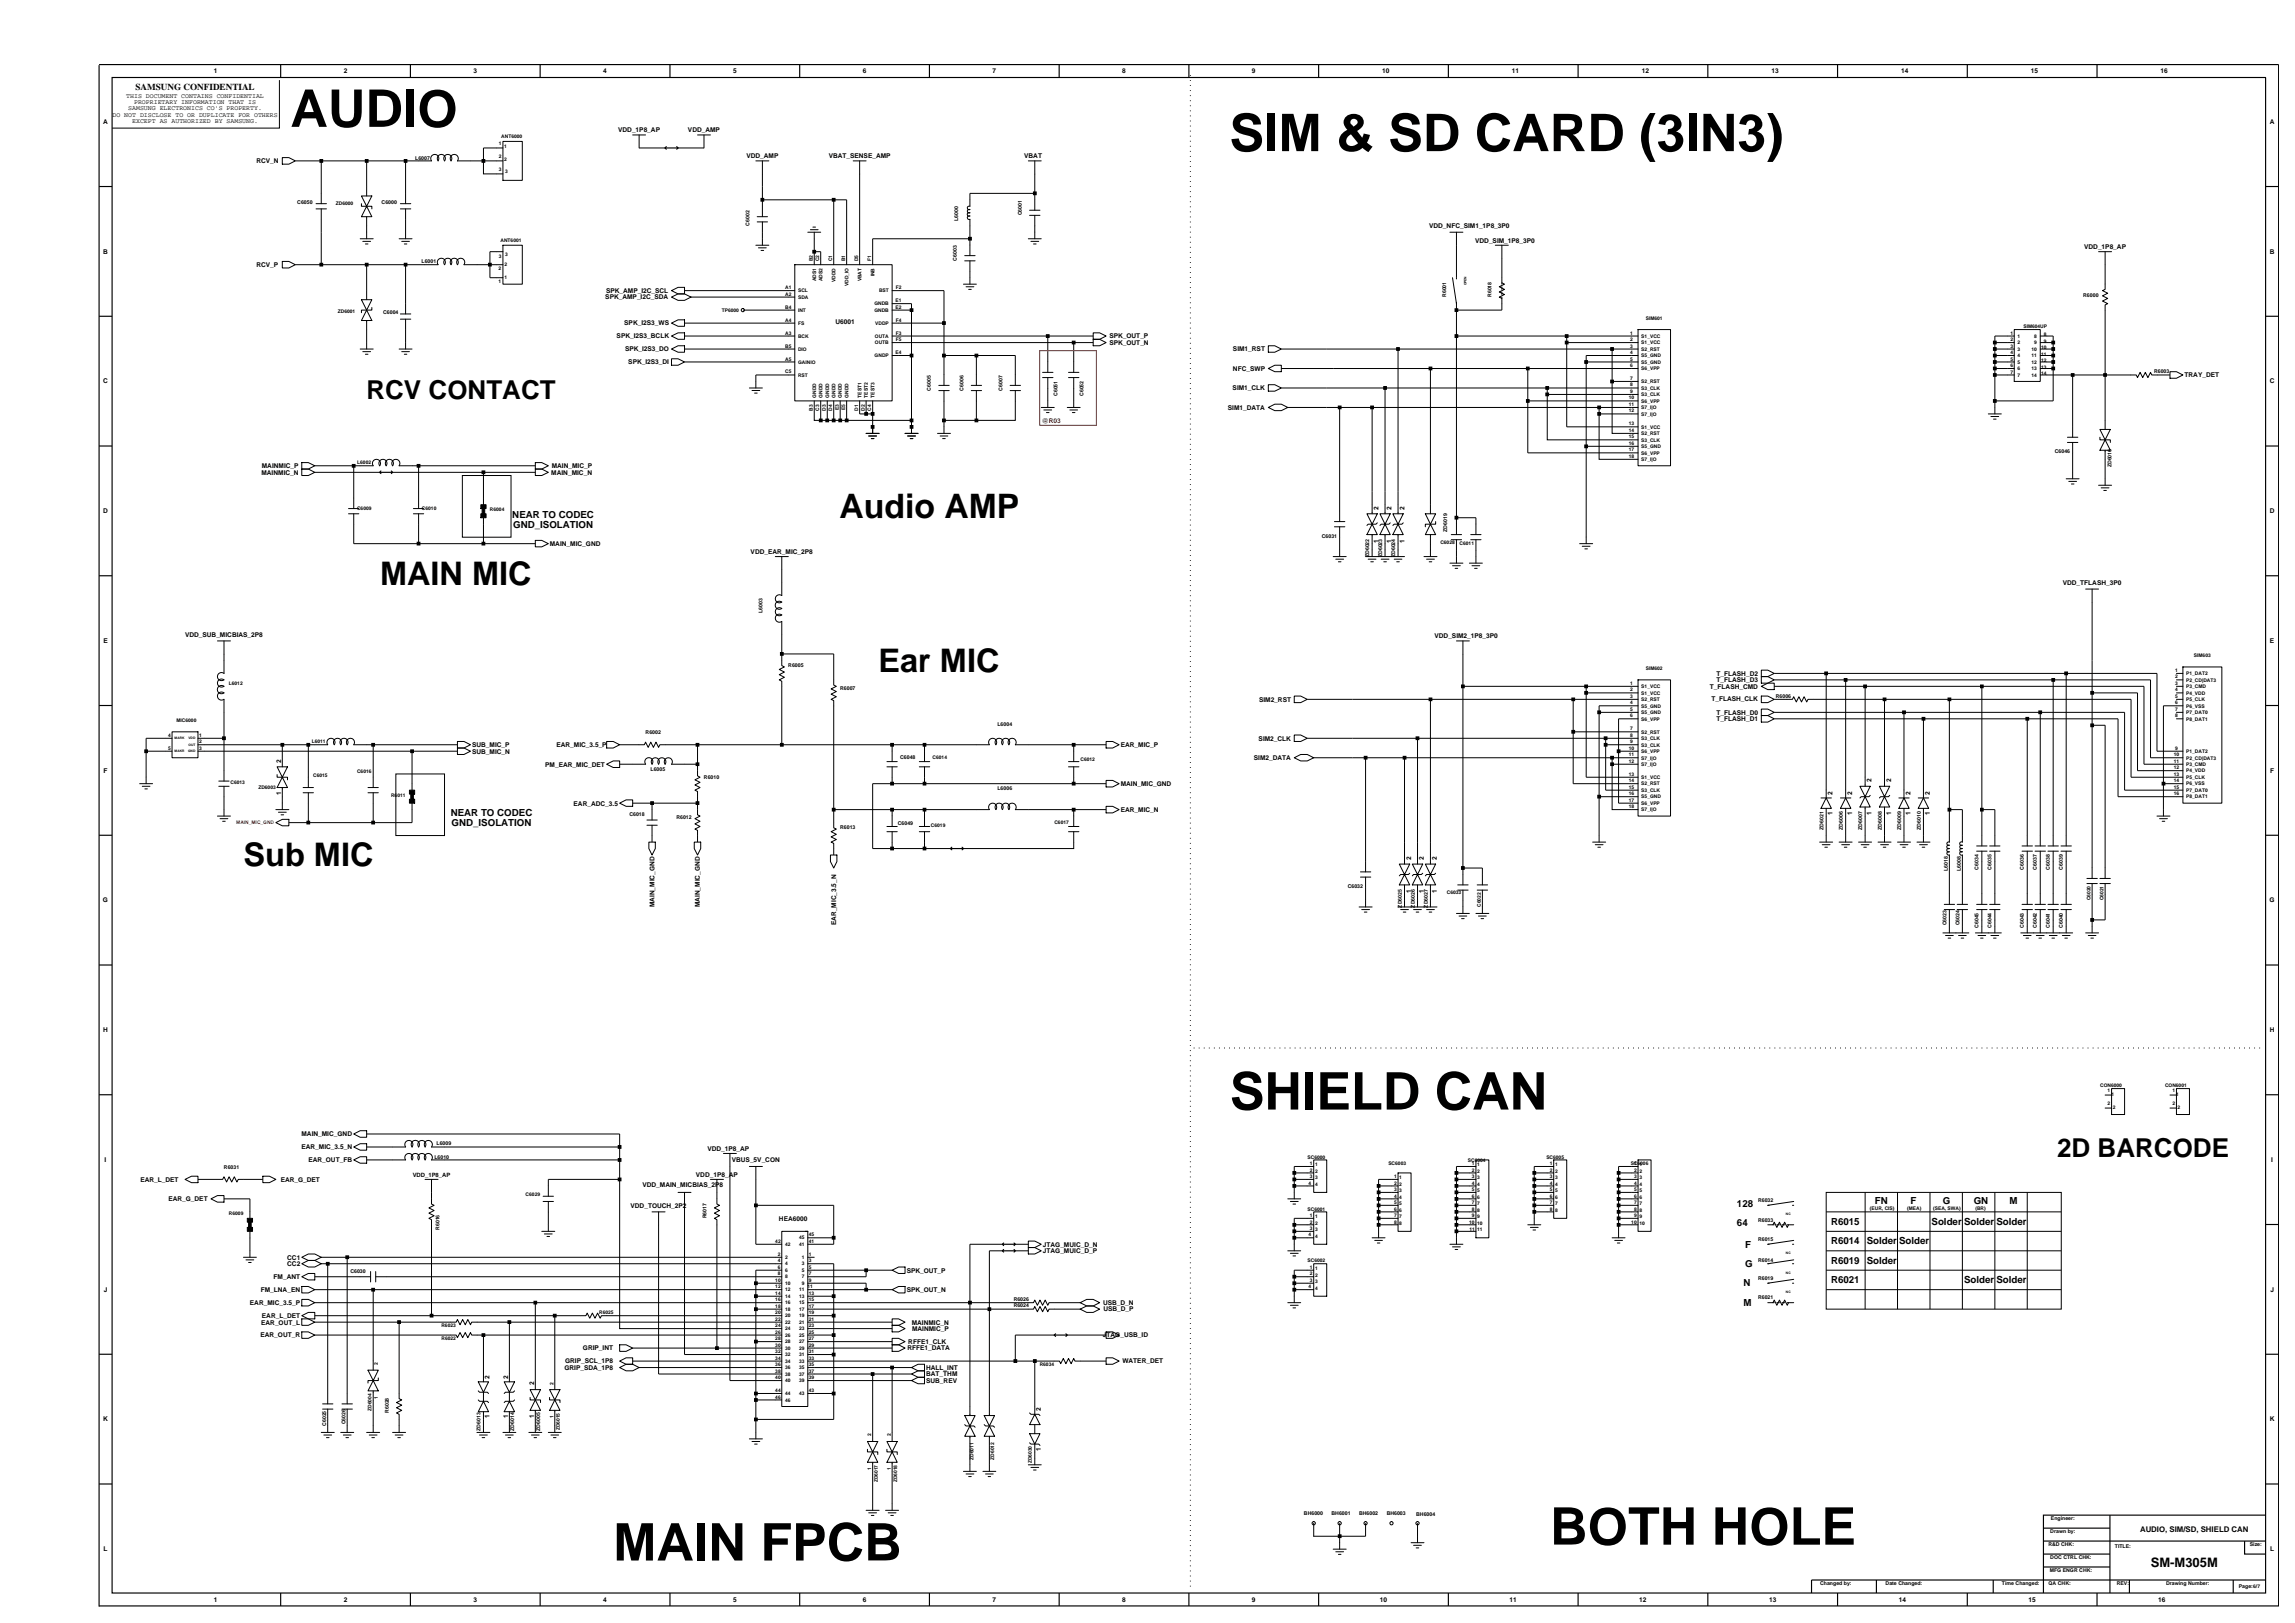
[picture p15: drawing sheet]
<svg xmlns="http://www.w3.org/2000/svg" width="420mm" height="297mm" viewBox="0 0 420 297" stroke-linecap="round" stroke-linejoin="round" font-family="sans-serif">
<defs><g id="words">
<g font-size="9.5">
<text x="53.1" y="23.2">AUDIO</text>
<text x="225" y="27.7">SIM &amp; SD CARD (3IN3)</text>
<text x="225.1" y="203">SHIELD CAN</text>
<text x="112.2" y="285.6">MAIN FPCB</text>
<text x="283.7" y="282.7">BOTH HOLE</text>
</g>
<text font-size="6.2" x="153.6" y="94.9">Audio AMP</text>
<g font-size="5.9">
<text x="69.6" y="107">MAIN MIC</text>
<text x="160.8" y="123">Ear MIC</text>
<text x="44.6" y="158.5">Sub MIC</text>
</g>
<g font-size="4.8">
<text x="67.1" y="73">RCV CONTACT</text>
<text x="376.5" y="211.7">2D BARCODE</text>
</g>
<text font-size="2.4" x="393.6" y="286.7">SM-M305M</text>
<g font-size="1.8">
<text x="93.8" y="94.8">NEAR TO CODEC</text>
<text x="93.9" y="96.6">GND_ISOLATION</text>
<text x="82.5" y="149.4">NEAR TO CODEC</text>
<text x="82.6" y="151.2">GND_ISOLATION</text>
<text x="317.9" y="220.9">128</text>
<text x="343.1" y="220.3">FN</text>
<text x="349.6" y="220.3">F</text>
<text x="355.6" y="220.3">G</text>
<text x="361.2" y="220.3">GN</text>
<text x="367.7" y="220.3">M</text>
<text x="317.9" y="224.4">64</text>
<text x="335.1" y="224.1">R6015</text>
<text x="335.1" y="227.7">R6014</text>
<text x="341.6" y="227.7">Solder</text>
<text x="347.6" y="227.7">Solder</text>
<text x="353.5" y="224.1">Solder</text>
<text x="359.4" y="224.1">Solder</text>
<text x="365.4" y="224.1">Solder</text>
<text x="319.4" y="231.8">G</text>
<text x="319.4" y="228.3">F</text>
<text x="335.1" y="231.2">R6019</text>
<text x="341.6" y="231.2">Solder</text>
<text x="319.1" y="235.4">N</text>
<text x="319.1" y="239">M</text>
<text x="335.1" y="234.8">R6021</text>
<text x="359.4" y="234.8">Solder</text>
<text x="365.4" y="234.8">Solder</text>
</g>
<text font-size="1.7" x="24.8" y="16.4">SAMSUNG CONFIDENTIAL</text>
<text font-size="1.4" x="391.6" y="280.4">AUDIO, SIM/SD, SHIELD CAN</text>
<g font-size="1.2">
<text x="23.1" y="17.9">THIS DOCUMENT CONTAINS CONFIDENTIAL</text>
<text x="39.2" y="13.4">1</text>
<text x="62.9" y="13.4">2</text>
<text x="86.6" y="13.4">3</text>
<text x="110.4" y="13.4">4</text>
<text x="134.1" y="13.4">5</text>
<text x="157.9" y="13.4">6</text>
<text x="181.6" y="13.4">7</text>
<text x="205.4" y="13.4">8</text>
<text x="229.1" y="13.4">9</text>
<text x="253" y="13.4">10</text>
<text x="276.7" y="13.4">11</text>
<text x="300.4" y="13.4">12</text>
<text x="324.2" y="13.4">13</text>
<text x="347.9" y="13.4">14</text>
<text x="371.7" y="13.4">15</text>
<text x="395.4" y="13.4">16</text>
<text x="18.9" y="22.7">A</text>
<text x="20.6" y="21.4">DO NOT DISCLOSE TO OR DUPLICATE FOR OTHERS</text>
<text x="23.5" y="20.2">SAMSUNG ELECTRONICS CO'S PROPERTY.</text>
<text x="24.2" y="22.6">EXCEPT AS AUTHORIZED BY SAMSUNG.</text>
<text x="24.5" y="19">PROPRIETARY INFORMATION THAT IS</text>
<text x="415.4" y="22.7">A</text>
<text x="46.9" y="29.9">RCV_N</text>
<text x="113.1" y="24.2">VDD_1P8_AP</text>
<text x="125.9" y="24.2">VDD_AMP</text>
<text x="136.6" y="29">VDD_AMP</text>
<text x="151.7" y="29">VBAT_SENSE_AMP</text>
<text x="187.4" y="29">VBAT</text>
<text x="261.5" y="41.8">VDD_NFC_SIM1_1P8_3P0</text>
<text x="18.9" y="46.4">B</text>
<text x="270" y="44.4">VDD_SIM_1P8_3P0</text>
<text x="381.4" y="45.6">VDD_1P8_AP</text>
<text x="415.4" y="46.4">B</text>
<text x="46.9" y="48.9">RCV_P</text>
<text x="110.9" y="53.6">SPK_AMP_I2C_SCL</text>
<text x="110.8" y="54.8">SPK_AMP_I2C_SDA</text>
<text x="114.2" y="59.5">SPK_I2S3_WS</text>
<text x="152.9" y="59.3">U6001</text>
<text x="112.9" y="61.8">SPK_I2S3_BCLK</text>
<text x="114.4" y="64.2">SPK_I2S3_DO</text>
<text x="203" y="61.9">SPK_OUT_P</text>
<text x="203" y="63.1">SPK_OUT_N</text>
<text x="225.6" y="64.3">SIM1_RST</text>
<text x="18.9" y="70.2">C</text>
<text x="115" y="66.6">SPK_I2S3_DI</text>
<text x="225.6" y="71.4">SIM1_CLK</text>
<text x="225.6" y="67.9">NFC_SWP</text>
<text x="399.8" y="69">TRAY_DET</text>
<text x="415.4" y="70.2">C</text>
<text x="224.7" y="75">SIM1_DATA</text>
<text x="47.8" y="86.9">MAINMIC_N</text>
<text x="47.9" y="85.7">MAINMIC_P</text>
<text x="100.9" y="86.9">MAIN_MIC_N</text>
<text x="101" y="85.7">MAIN_MIC_P</text>
<text x="18.9" y="93.9">D</text>
<text x="252.3" y="93.3" transform="rotate(-90 252.3 93.3)">2</text>
<text x="254.7" y="93.3" transform="rotate(-90 254.7 93.3)">2</text>
<text x="257" y="93.3" transform="rotate(-90 257 93.3)">2</text>
<text x="415.4" y="93.9">D</text>
<text x="100.6" y="99.9">MAIN_MIC_GND</text>
<text x="137.4" y="101.4">VDD_EAR_MIC_2P8</text>
<text x="252.3" y="99.3" transform="rotate(-90 252.3 99.3)">1</text>
<text x="254.7" y="99.3" transform="rotate(-90 254.7 99.3)">1</text>
<text x="257" y="99.3" transform="rotate(-90 257 99.3)">1</text>
<text x="377.5" y="107">VDD_TFLASH_3P0</text>
<text x="18.9" y="117.7">E</text>
<text x="33.9" y="116.5">VDD_SUB_MICBIAS_2P8</text>
<text x="262.5" y="116.8">VDD_SIM2_1P8_3P0</text>
<text x="415.4" y="117.7">E</text>
<text x="314.1" y="124.8">T_FLASH_D3</text>
<text x="314.1" y="123.7">T_FLASH_D2</text>
<text x="230.4" y="128.4">SIM2_RST</text>
<text x="312.9" y="126">T_FLASH_CMD</text>
<text x="313.2" y="128.3">T_FLASH_CLK</text>
<text x="314.1" y="130.8">T_FLASH_D0</text>
<text x="314.1" y="132">T_FLASH_D1</text>
<text x="86.4" y="136.7">SUB_MIC_P</text>
<text x="86.4" y="137.9">SUB_MIC_N</text>
<text x="101.8" y="136.7">EAR_MIC_3.5_P</text>
<text x="205.1" y="136.7">EAR_MIC_P</text>
<text x="230.3" y="135.5">SIM2_CLK</text>
<text x="18.9" y="141.4">F</text>
<text x="51.4" y="139.6" transform="rotate(-90 51.4 139.6)">2</text>
<text x="99.8" y="140.3">PM_EAR_MIC_DET</text>
<text x="205.1" y="143.8">MAIN_MIC_GND</text>
<text x="229.5" y="139.1">SIM2_DATA</text>
<text x="342.5" y="143.2" transform="rotate(-90 342.5 143.2)">2</text>
<text x="346.1" y="143.2" transform="rotate(-90 346.1 143.2)">2</text>
<text x="415.5" y="141.4">F</text>
<text x="51.4" y="145.5" transform="rotate(-90 51.4 145.5)">1</text>
<text x="105" y="147.4">EAR_ADC_3.5</text>
<text x="205.1" y="148.6">EAR_MIC_N</text>
<text x="335.4" y="149.2" transform="rotate(-90 335.4 149.2)">1</text>
<text x="335.4" y="145.6" transform="rotate(-90 335.4 145.6)">2</text>
<text x="338.9" y="149.2" transform="rotate(-90 338.9 149.2)">1</text>
<text x="338.9" y="145.6" transform="rotate(-90 338.9 145.6)">2</text>
<text x="342.5" y="149.2" transform="rotate(-90 342.5 149.2)">1</text>
<text x="346.1" y="149.2" transform="rotate(-90 346.1 149.2)">1</text>
<text x="349.6" y="149.2" transform="rotate(-90 349.6 149.2)">1</text>
<text x="349.6" y="145.6" transform="rotate(-90 349.6 145.6)">2</text>
<text x="353.2" y="149.2" transform="rotate(-90 353.2 149.2)">1</text>
<text x="353.2" y="145.6" transform="rotate(-90 353.2 145.6)">2</text>
<text x="258.2" y="157.4" transform="rotate(-90 258.2 157.4)">2</text>
<text x="260.6" y="157.4" transform="rotate(-90 260.6 157.4)">2</text>
<text x="263" y="157.4" transform="rotate(-90 263 157.4)">2</text>
<text x="18.8" y="165.1">G</text>
<text x="119.8" y="166" transform="rotate(-90 119.8 166)">MAIN_MIC_GND</text>
<text x="128.1" y="166" transform="rotate(-90 128.1 166)">MAIN_MIC_GND</text>
<text x="258.2" y="163.4" transform="rotate(-90 258.2 163.4)">1</text>
<text x="260.6" y="163.4" transform="rotate(-90 260.6 163.4)">1</text>
<text x="263" y="163.4" transform="rotate(-90 263 163.4)">1</text>
<text x="415.4" y="165.1">G</text>
<text x="153" y="169.3" transform="rotate(-90 153 169.3)">EAR_MIC_3.5_N</text>
<text x="18.9" y="188.9">H</text>
<text x="415.4" y="188.9">H</text>
<text x="55.2" y="207.9">MAIN_MIC_GND</text>
<text x="19.1" y="212.6">I</text>
<text x="55.2" y="210.3">EAR_MIC_3.5_N</text>
<text x="56.4" y="212.7">EAR_OUT_FB</text>
<text x="127.4" y="215.4">VDD_1P8_AP</text>
<text x="129.4" y="210.6">VDD_1P8_AP</text>
<text x="133.9" y="212.7">VBUS_5V_CON</text>
<text x="415.7" y="212.6">I</text>
<text x="25.7" y="216.2">EAR_L_DET</text>
<text x="30.8" y="219.8">EAR_G_DET</text>
<text x="51.4" y="216.2">EAR_G_DET</text>
<text x="115.4" y="221">VDD_TOUCH_2P2</text>
<text x="117.6" y="217.1">VDD_MAIN_MICBIAS_2P8</text>
<text x="142.6" y="223.4">HEA6000</text>
<text x="52.6" y="231.7">CC2</text>
<text x="52.6" y="230.5">CC1</text>
<text x="165.9" y="232.9">SPK_OUT_P</text>
<text x="190.9" y="229.3">JTAG_MUIC_D_P</text>
<text x="190.9" y="228.1">JTAG_MUIC_D_N</text>
<text x="19" y="236.4">J</text>
<text x="45.7" y="238.8">EAR_MIC_3.5_P</text>
<text x="47.7" y="236.4">FM_LNA_EN</text>
<text x="50.1" y="234.1">FM_ANT</text>
<text x="165.9" y="236.4">SPK_OUT_N</text>
<text x="201.9" y="238.8">USB_D_N</text>
<text x="201.9" y="240">USB_D_P</text>
<text x="415.5" y="236.4">J</text>
<text x="47.7" y="244.7">EAR_OUT_R</text>
<text x="47.8" y="242.4">EAR_OUT_L</text>
<text x="47.9" y="241.2">EAR_L_DET</text>
<text x="166.2" y="245.9">RFFE1_CLK</text>
<text x="166.8" y="242.4">MAINMIC_N</text>
<text x="166.9" y="243.5">MAINMIC_P</text>
<text x="201.8" y="244.7">JTAG_USB_ID</text>
<text x="103.3" y="250.7">GRIP_SDA_1P8</text>
<text x="103.4" y="249.5">GRIP_SCL_1P8</text>
<text x="106.7" y="247.1">GRIP_INT</text>
<text x="166.1" y="247">RFFE1_DATA</text>
<text x="169.5" y="250.7">HALL_INT</text>
<text x="169.5" y="251.9">BAT_THM</text>
<text x="205.4" y="249.5">WATER_DET</text>
<text x="89.6" y="252.3" transform="rotate(-90 89.6 252.3)">2</text>
<text x="93" y="252.3" transform="rotate(-90 93 252.3)">2</text>
<text x="97.7" y="253.5" transform="rotate(-90 97.7 253.5)">2</text>
<text x="169.5" y="253.1">SUB_REV</text>
<text x="18.9" y="260.1">K</text>
<text x="89.6" y="259.5" transform="rotate(-90 89.6 259.5)">1</text>
<text x="93" y="259.5" transform="rotate(-90 93 259.5)">1</text>
<text x="97.7" y="259.5" transform="rotate(-90 97.7 259.5)">1</text>
<text x="190.5" y="258.3" transform="rotate(-90 190.5 258.3)">2</text>
<text x="415.4" y="260.1">K</text>
<text x="190.5" y="265.4" transform="rotate(-90 190.5 265.4)">1</text>
<text x="18.9" y="283.9">L</text>
<text x="415.5" y="283.9">L</text>
<text x="39.2" y="293.1">1</text>
<text x="62.9" y="293.1">2</text>
<text x="86.6" y="293.1">3</text>
<text x="110.4" y="293.1">4</text>
<text x="134.1" y="293.1">5</text>
<text x="157.9" y="293.1">6</text>
<text x="181.6" y="293.1">7</text>
<text x="205.4" y="293.1">8</text>
<text x="229.1" y="293.1">9</text>
<text x="252.5" y="293.1">10</text>
<text x="276.3" y="293.1">11</text>
<text x="300" y="293.1">12</text>
<text x="323.7" y="293.1">13</text>
<text x="347.5" y="293.1">14</text>
<text x="371.2" y="293.1">15</text>
<text x="395" y="293.1">16</text>
</g>
<text font-size="1.2" fill="#f00" x="190.6" y="77.4">@R03</text>
<text font-size="1.1" x="75.5" y="215.3">VDD_1P8_AP</text>
<g font-size="1">
<text x="76" y="29.2">L6007</text>
<text x="54.4" y="37.3">C6050</text>
<text x="69.8" y="37.3">C6000</text>
<text x="137.1" y="41.3" transform="rotate(-90 137.1 41.3)">C6002</text>
<text x="175.4" y="40.4" transform="rotate(-90 175.4 40.4)">L6000</text>
<text x="187" y="39.4" transform="rotate(-90 187 39.4)">C6001</text>
<text x="175.1" y="47.7" transform="rotate(-90 175.1 47.7)">C6003</text>
<text x="77.2" y="48.2">L6001</text>
<text x="70.1" y="57.5">C6004</text>
<text x="264.6" y="54.4" transform="rotate(-90 264.6 54.4)">R6001</text>
<text x="272.9" y="54.4" transform="rotate(-90 272.9 54.4)">R6018</text>
<text x="381.2" y="54.4">R6000</text>
<text x="170.4" y="71.5" transform="rotate(-90 170.4 71.5)">C6005</text>
<text x="176.3" y="71.5" transform="rotate(-90 176.3 71.5)">C6006</text>
<text x="183.4" y="71.5" transform="rotate(-90 183.4 71.5)">C6007</text>
<text x="394.2" y="68.2">R6003</text>
<text x="193.5" y="72.5" transform="rotate(-90 193.5 72.5)">C6051</text>
<text x="198.3" y="72.5" transform="rotate(-90 198.3 72.5)">C6052</text>
<text x="376" y="83">C6046</text>
<text x="386.4" y="85.5" transform="rotate(-90 386.4 85.5)">ZD6016</text>
<text x="241.9" y="98.4">C6031</text>
<text x="250.6" y="102" transform="rotate(-90 250.6 102)">ZD6022</text>
<text x="253" y="102" transform="rotate(-90 253 102)">ZD6023</text>
<text x="255.4" y="102" transform="rotate(-90 255.4 102)">ZD6024</text>
<text x="264.8" y="97.3" transform="rotate(-90 264.8 97.3)">ZD6019</text>
<text x="139.6" y="112.2" transform="rotate(-90 139.6 112.2)">L6003</text>
<text x="144.3" y="122">R6005</text>
<text x="153.8" y="126.2">R6007</text>
<text x="325" y="127.7">R6006</text>
<text x="118.1" y="134.4">R6002</text>
<text x="182.5" y="132.8">L6004</text>
<text x="119" y="141.1">L6005</text>
<text x="128.8" y="142.5">R6010</text>
<text x="164.7" y="139">C6048</text>
<text x="115.2" y="149.3">C6018</text>
<text x="123.8" y="149.9">R6012</text>
<text x="182.5" y="144.6">L6006</text>
<text x="153.8" y="151.7">R6013</text>
<text x="164.3" y="150.9">C6049</text>
<text x="333.7" y="151.8" transform="rotate(-90 333.7 151.8)">ZD6021</text>
<text x="337.3" y="151.8" transform="rotate(-90 337.3 151.8)">ZD6006</text>
<text x="340.8" y="151.8" transform="rotate(-90 340.8 151.8)">ZD6007</text>
<text x="344.4" y="151.8" transform="rotate(-90 344.4 151.8)">ZD6008</text>
<text x="347.9" y="151.8" transform="rotate(-90 347.9 151.8)">ZD6009</text>
<text x="351.5" y="151.8" transform="rotate(-90 351.5 151.8)">ZD6010</text>
<text x="356.5" y="159.4" transform="rotate(-90 356.5 159.4)">L6018</text>
<text x="358.8" y="159.4" transform="rotate(-90 358.8 159.4)">L6008</text>
<text x="362.1" y="159.1" transform="rotate(-90 362.1 159.1)">C6034</text>
<text x="364.5" y="159.1" transform="rotate(-90 364.5 159.1)">C6035</text>
<text x="370.4" y="159.1" transform="rotate(-90 370.4 159.1)">C6036</text>
<text x="372.8" y="159.1" transform="rotate(-90 372.8 159.1)">C6037</text>
<text x="375.2" y="159.1" transform="rotate(-90 375.2 159.1)">C6038</text>
<text x="377.5" y="159.1" transform="rotate(-90 377.5 159.1)">C6039</text>
<text x="246.6" y="162.5">C6032</text>
<text x="256.5" y="166.1" transform="rotate(-90 256.5 166.1)">ZD6025</text>
<text x="258.9" y="166.1" transform="rotate(-90 258.9 166.1)">ZD6026</text>
<text x="261.3" y="166.1" transform="rotate(-90 261.3 166.1)">ZD6027</text>
<text x="356.2" y="169.4" transform="rotate(-90 356.2 169.4)">C6023</text>
<text x="358.6" y="169.4" transform="rotate(-90 358.6 169.4)">C6024</text>
<text x="362.1" y="169.8" transform="rotate(-90 362.1 169.8)">C6045</text>
<text x="364.5" y="169.8" transform="rotate(-90 364.5 169.8)">C6044</text>
<text x="370.4" y="169.8" transform="rotate(-90 370.4 169.8)">C6043</text>
<text x="372.8" y="169.8" transform="rotate(-90 372.8 169.8)">C6042</text>
<text x="375.2" y="169.8" transform="rotate(-90 375.2 169.8)">C6041</text>
<text x="377.5" y="169.8" transform="rotate(-90 377.5 169.8)">C6040</text>
<text x="79.9" y="209.6">L6009</text>
<text x="41" y="213.9">R6031</text>
<text x="79.5" y="212.1">L6010</text>
<text x="321.7" y="220">R6032</text>
<text x="80.5" y="225.1" transform="rotate(-90 80.5 225.1)">R6016</text>
<text x="129.3" y="222.9" transform="rotate(-90 129.3 222.9)">R6017</text>
<text x="321.7" y="223.5">R6033</text>
<text x="321.7" y="227.1">R6015</text>
<text x="64.1" y="233">C6030</text>
<text x="321.7" y="230.9">R6014</text>
<text x="185.5" y="238.1">R6026</text>
<text x="185.5" y="239.3">R6024</text>
<text x="321.7" y="234.2">R6019</text>
<text x="321.7" y="237.8">R6021</text>
<text x="59.7" y="260.9" transform="rotate(-90 59.7 260.9)">C6025</text>
<text x="63.2" y="260.6" transform="rotate(-90 63.2 260.6)">C6026</text>
<text x="71.1" y="258.6" transform="rotate(-90 71.1 258.6)">R6028</text>
<text x="88" y="261.8" transform="rotate(-90 88 261.8)">ZD6013</text>
<text x="94.1" y="261.8" transform="rotate(-90 94.1 261.8)">ZD6014</text>
<text x="98.8" y="261.8" transform="rotate(-90 98.8 261.8)">ZD6005</text>
<text x="238.6" y="277.3">BH6000</text>
<text x="243.7" y="277.3">BH6001</text>
<text x="248.7" y="277.3">BH6002</text>
<text x="253.8" y="277.3">BH6003</text>
<text x="259.2" y="277.4">BH6004</text>
<text x="375.2" y="280.6">Drawn by:</text>
<text x="375.3" y="278.2">Engineer:</text>
<text x="374.9" y="282.9">R&amp;D CHK:</text>
<text x="375.1" y="287.7">MFG ENGR CHK:</text>
<text x="375.2" y="285.3">DOC CTRL CHK:</text>
<text x="387" y="283.2">TITLE:</text>
<text x="411.7" y="282.9">Size:</text>
<text x="333.1" y="290.1">Changed by:</text>
<text x="345.1" y="290.1">Date Changed:</text>
<text x="366.4" y="290.1">Time Changed:</text>
<text x="374.9" y="290.1">QA CHK:</text>
<text x="387.4" y="290.1">REV:</text>
<text x="396.4" y="290.1">Drawing Number:</text>
<text x="409.7" y="290.6">Page:6/7</text>
</g>
<g font-size=".9">
<text x="91.3" y="26.5">1</text>
<text x="91.3" y="28.9">2</text>
<text x="91.7" y="25.3">ANT6000</text>
<text x="92.2" y="27">1</text>
<text x="92.2" y="29.4">2</text>
<text x="91.3" y="31.3">3</text>
<text x="92.5" y="31.7">3</text>
<text x="61.5" y="37.4">ZD6000</text>
<text x="91.3" y="47.3">3</text>
<text x="91.6" y="44.3">ANT6001</text>
<text x="92.5" y="46.8">3</text>
<text x="148.7" y="47.8" transform="rotate(-90 148.7 47.8)">B2</text>
<text x="149.9" y="47.8" transform="rotate(-90 149.9 47.8)">C2</text>
<text x="152.3" y="47.8" transform="rotate(-90 152.3 47.8)">C1</text>
<text x="154.7" y="47.8" transform="rotate(-90 154.7 47.8)">B1</text>
<text x="157" y="47.8" transform="rotate(-90 157 47.8)">D5</text>
<text x="159.4" y="47.8" transform="rotate(-90 159.4 47.8)">F1</text>
<text x="91.2" y="49.4">2</text>
<text x="91.2" y="51.7">1</text>
<text x="92.3" y="48.8">2</text>
<text x="92.3" y="51.1">1</text>
<text x="143.7" y="52.9">A1</text>
<text x="146" y="53.5">SCL</text>
<text x="149.3" y="51.4" transform="rotate(-90 149.3 51.4)">ADS1</text>
<text x="150.5" y="51.4" transform="rotate(-90 150.5 51.4)">ADS2</text>
<text x="152.9" y="51.6" transform="rotate(-90 152.9 51.6)">VDDD</text>
<text x="155.3" y="52.4" transform="rotate(-90 155.3 52.4)">VDD_IO</text>
<text x="157.6" y="51.5" transform="rotate(-90 157.6 51.5)">VBAT</text>
<text x="160" y="50.6" transform="rotate(-90 160 50.6)">INB</text>
<text x="160.9" y="53.5">BST</text>
<text x="163.9" y="52.9">F2</text>
<text x="61.8" y="57.3">ZD6001</text>
<text x="132.1" y="57.1">TP6000</text>
<text x="143.7" y="56.5">B4</text>
<text x="143.7" y="54.1">A2</text>
<text x="143.7" y="58.8">A4</text>
<text x="146" y="57.1">INT</text>
<text x="146" y="54.7">SDA</text>
<text x="146" y="59.4">FS</text>
<text x="160" y="55.9">GNDB</text>
<text x="160" y="57.1">GNDB</text>
<text x="160.2" y="59.4">VDDP</text>
<text x="163.9" y="55.3">E1</text>
<text x="163.9" y="56.5">E2</text>
<text x="163.9" y="58.8">F4</text>
<text x="301.2" y="58.5">SIM601</text>
<text x="143.7" y="63.6">B5</text>
<text x="143.7" y="61.2">A3</text>
<text x="143.7" y="66">A5</text>
<text x="146" y="64.2">DIO</text>
<text x="146" y="61.8">BCK</text>
<text x="160.1" y="65.4">GNDP</text>
<text x="160.1" y="61.8">OUTA</text>
<text x="160.1" y="63">OUTB</text>
<text x="163.9" y="64.8">E4</text>
<text x="163.9" y="61.2">F3</text>
<text x="163.9" y="62.4">F5</text>
<text x="298.3" y="62.4">2</text>
<text x="298.3" y="63.6">3</text>
<text x="298.3" y="64.8">4</text>
<text x="298.3" y="66">5</text>
<text x="298.3" y="61.2">1</text>
<text x="300.4" y="63">S1_VCC</text>
<text x="300.4" y="64.2">S2_RST</text>
<text x="300.4" y="65.4">S5_GND</text>
<text x="300.4" y="61.8">S1_VCC</text>
<text x="367.9" y="62.4">2</text>
<text x="367.9" y="63.6">3</text>
<text x="367.9" y="64.8">4</text>
<text x="367.9" y="61.3">1</text>
<text x="369.2" y="63">2</text>
<text x="369.2" y="64.2">3</text>
<text x="369.2" y="65.4">4</text>
<text x="369.2" y="61.8">1</text>
<text x="370.3" y="60.1">SIM604UP</text>
<text x="371.8" y="64.2">10</text>
<text x="371.8" y="65.4">11</text>
<text x="372.3" y="61.8">8</text>
<text x="372.3" y="63">9</text>
<text x="373.6" y="63.9">10</text>
<text x="373.6" y="65.1">11</text>
<text x="374.1" y="61.5">8</text>
<text x="374.1" y="62.7">9</text>
<text x="143.7" y="68.3">C5</text>
<text x="146" y="68.9">RST</text>
<text x="146" y="66.6">GAINIO</text>
<text x="298.3" y="67.2">6</text>
<text x="298.3" y="69.5">7</text>
<text x="298.3" y="70.7">8</text>
<text x="298.3" y="71.9">9</text>
<text x="300.4" y="66.6">S5_GND</text>
<text x="300.4" y="67.8">S6_VPP</text>
<text x="300.4" y="70.1">S2_RST</text>
<text x="300.4" y="71.3">S3_CLK</text>
<text x="367.9" y="66">5</text>
<text x="367.9" y="67.2">6</text>
<text x="367.9" y="68.4">7</text>
<text x="369.2" y="66.5">5</text>
<text x="369.2" y="67.7">6</text>
<text x="369.2" y="68.9">7</text>
<text x="371.8" y="66.5">12</text>
<text x="371.8" y="67.7">13</text>
<text x="371.8" y="68.9">14</text>
<text x="373.6" y="66.2">12</text>
<text x="373.6" y="67.4">13</text>
<text x="373.6" y="68.6">14</text>
<text x="148.7" y="75.1" transform="rotate(-90 148.7 75.1)">B3</text>
<text x="149.3" y="72.8" transform="rotate(-90 149.3 72.8)">GNDD</text>
<text x="149.9" y="75.1" transform="rotate(-90 149.9 75.1)">C3</text>
<text x="150.5" y="72.8" transform="rotate(-90 150.5 72.8)">GNDD</text>
<text x="151.1" y="75.1" transform="rotate(-90 151.1 75.1)">D3</text>
<text x="151.7" y="72.8" transform="rotate(-90 151.7 72.8)">GNDD</text>
<text x="152.3" y="75.1" transform="rotate(-90 152.3 75.1)">D4</text>
<text x="152.9" y="72.8" transform="rotate(-90 152.9 72.8)">GNDD</text>
<text x="153.5" y="75.1" transform="rotate(-90 153.5 75.1)">E3</text>
<text x="154.1" y="72.8" transform="rotate(-90 154.1 72.8)">GNDD</text>
<text x="154.7" y="75.1" transform="rotate(-90 154.7 75.1)">E5</text>
<text x="155.3" y="72.8" transform="rotate(-90 155.3 72.8)">GNDD</text>
<text x="157" y="75.1" transform="rotate(-90 157 75.1)">D1</text>
<text x="157.6" y="72.8" transform="rotate(-90 157.6 72.8)">TEST1</text>
<text x="158.2" y="75.1" transform="rotate(-90 158.2 75.1)">D2</text>
<text x="158.8" y="72.8" transform="rotate(-90 158.8 72.8)">TEST2</text>
<text x="159.4" y="75.1" transform="rotate(-90 159.4 75.1)">C4</text>
<text x="160" y="72.8" transform="rotate(-90 160 72.8)">TEST3</text>
<text x="298.1" y="74.3">11</text>
<text x="298.1" y="75.5">12</text>
<text x="298.1" y="77.8">13</text>
<text x="298.1" y="73.1">10</text>
<text x="300.4" y="72.5">S3_CLK</text>
<text x="300.4" y="74.9">S7_I|O</text>
<text x="300.4" y="76.1">S7_I|O</text>
<text x="300.4" y="73.7">S6_VPP</text>
<text x="298.1" y="79">14</text>
<text x="298.1" y="80.2">15</text>
<text x="298.1" y="83.8">18</text>
<text x="298.1" y="82.6">17</text>
<text x="298.1" y="81.4">16</text>
<text x="300.4" y="78.4">S1_VCC</text>
<text x="300.4" y="79.6">S2_RST</text>
<text x="300.4" y="80.8">S3_CLK</text>
<text x="300.4" y="83.2">S6_VPP</text>
<text x="300.4" y="82">S5_GND</text>
<text x="65.4" y="84.9">L6002</text>
<text x="300.4" y="84.4">S7_I|O</text>
<text x="65.3" y="93.3">C6009</text>
<text x="77.2" y="93.3">C6010</text>
<text x="89.7" y="93.5">R6004</text>
<text x="263.6" y="99.5">C6028</text>
<text x="267.1" y="99.8">C6011</text>
<text x="41.9" y="125.3">L6012</text>
<text x="298.3" y="125.3">1</text>
<text x="300.4" y="125.9">S1_VCC</text>
<text x="301.2" y="122.6">SIM602</text>
<text x="398.1" y="124.1">2</text>
<text x="398.1" y="125.3">3</text>
<text x="398.1" y="122.9">1</text>
<text x="400.1" y="124.7">P2_CD|DAT3</text>
<text x="400.1" y="125.9">P3_CMD</text>
<text x="400.1" y="123.5">P1_DAT2</text>
<text x="401.5" y="120.3">SIM603</text>
<text x="298.3" y="126.5">2</text>
<text x="298.3" y="127.7">3</text>
<text x="298.3" y="128.9">4</text>
<text x="298.3" y="130.1">5</text>
<text x="298.3" y="131.3">6</text>
<text x="300.4" y="129.5">S5_GND</text>
<text x="300.4" y="130.7">S5_GND</text>
<text x="300.4" y="131.9">S6_VPP</text>
<text x="300.4" y="127.1">S1_VCC</text>
<text x="300.4" y="128.3">S2_RST</text>
<text x="398.1" y="126.5">4</text>
<text x="398.1" y="127.7">5</text>
<text x="398.1" y="128.9">6</text>
<text x="398.1" y="130.1">7</text>
<text x="398.1" y="131.3">8</text>
<text x="400.1" y="127.1">P4_VDD</text>
<text x="400.1" y="128.3">P5_CLK</text>
<text x="400.1" y="129.5">P6_VSS</text>
<text x="400.1" y="130.7">P7_DAT0</text>
<text x="400.1" y="131.9">P8_DAT1</text>
<text x="30.8" y="137.2">5</text>
<text x="30.8" y="134.8">4</text>
<text x="32.3" y="132.1">MIC6000</text>
<text x="36.5" y="134.8">1</text>
<text x="36.5" y="136">2</text>
<text x="36.5" y="137.2">3</text>
<text x="57" y="135.9">L6011</text>
<text x="298.1" y="137.2">10</text>
<text x="298.3" y="133.6">7</text>
<text x="298.3" y="134.8">8</text>
<text x="298.3" y="136">9</text>
<text x="300.4" y="134.2">S2_RST</text>
<text x="300.4" y="135.4">S3_CLK</text>
<text x="300.4" y="136.6">S3_CLK</text>
<text x="300.4" y="137.8">S6_VPP</text>
<text x="398.1" y="137.2">9</text>
<text x="400.1" y="137.8">P1_DAT2</text>
<text x="42.2" y="143.4">C6013</text>
<text x="57.3" y="142.3">C6015</text>
<text x="65.3" y="141.4">C6016</text>
<text x="170.7" y="139">C6014</text>
<text x="197.7" y="139.2">C6012</text>
<text x="298.1" y="138.4">11</text>
<text x="298.1" y="139.6">12</text>
<text x="298.1" y="141.9">13</text>
<text x="298.1" y="143.1">14</text>
<text x="300.4" y="143.7">S2_RST</text>
<text x="300.4" y="139">S7_I|O</text>
<text x="300.4" y="140.2">S7_I|O</text>
<text x="300.4" y="142.5">S1_VCC</text>
<text x="397.8" y="138.4">10</text>
<text x="397.8" y="139.6">11</text>
<text x="397.8" y="140.8">12</text>
<text x="397.8" y="141.9">13</text>
<text x="397.8" y="143.1">14</text>
<text x="400.1" y="139">P2_CD|DAT3</text>
<text x="400.1" y="140.2">P3_CMD</text>
<text x="400.1" y="141.3">P4_VDD</text>
<text x="400.1" y="142.5">P5_CLK</text>
<text x="400.1" y="143.7">P6_VSS</text>
<text x="47.3" y="144.3">ZD6003</text>
<text x="71.6" y="145.8">R6011</text>
<text x="298.1" y="144.3">15</text>
<text x="298.1" y="147.9">18</text>
<text x="298.1" y="146.7">17</text>
<text x="298.1" y="145.5">16</text>
<text x="300.4" y="144.9">S3_CLK</text>
<text x="300.4" y="148.5">S7_I|O</text>
<text x="300.4" y="147.3">S6_VPP</text>
<text x="300.4" y="146.1">S5_GND</text>
<text x="397.8" y="144.3">15</text>
<text x="397.8" y="145.5">16</text>
<text x="400.1" y="144.9">P7_DAT0</text>
<text x="400.1" y="146.1">P8_DAT1</text>
<text x="170.4" y="151.4">C6019</text>
<text x="193" y="150.8">C6017</text>
<text x="264.8" y="163.6">C6033</text>
<text x="271" y="165.9" transform="rotate(-90 271 165.9)">C6022</text>
<text x="382.6" y="164.8" transform="rotate(-90 382.6 164.8)">C6020</text>
<text x="385" y="164.8" transform="rotate(-90 385 164.8)">C6021</text>
<text x="384.3" y="199">CON6000</text>
<text x="385.7" y="199.8">1</text>
<text x="385.7" y="202.2">2</text>
<text x="386.4" y="200.5">1</text>
<text x="386.6" y="202.9">2</text>
<text x="396.2" y="199">CON6001</text>
<text x="397.6" y="199.8">1</text>
<text x="397.6" y="202.2">2</text>
<text x="398.3" y="200.5">1</text>
<text x="398.5" y="202.9">2</text>
<text x="239.3" y="212">SC6000</text>
<text x="239.7" y="213.2">1</text>
<text x="239.7" y="214.4">2</text>
<text x="239.7" y="215.6">3</text>
<text x="240.7" y="213.4">1</text>
<text x="240.7" y="214.6">2</text>
<text x="240.7" y="215.8">3</text>
<text x="254.1" y="213.1">SC6003</text>
<text x="255.1" y="215.6">1</text>
<text x="256.1" y="215.8">1</text>
<text x="268.6" y="212.5">SC6004</text>
<text x="269.4" y="215.6">3</text>
<text x="269.4" y="213.2">1</text>
<text x="269.4" y="214.4">2</text>
<text x="270.3" y="215.8">3</text>
<text x="270.3" y="213.4">1</text>
<text x="270.3" y="214.6">2</text>
<text x="283" y="212">SC6005</text>
<text x="283.6" y="214.4">2</text>
<text x="283.6" y="215.6">3</text>
<text x="283.6" y="213.2">1</text>
<text x="284.6" y="213.4">1</text>
<text x="284.6" y="214.6">2</text>
<text x="284.6" y="215.8">3</text>
<text x="298.4" y="213.2">SC6006</text>
<text x="299.1" y="215.6">3</text>
<text x="299.1" y="213.2">1</text>
<text x="299.1" y="214.4">2</text>
<text x="300" y="215.8">3</text>
<text x="300" y="213.4">1</text>
<text x="300" y="214.6">2</text>
<text x="96.2" y="218.8">C6029</text>
<text x="239.3" y="221.5">SC6001</text>
<text x="239.4" y="216.8">4</text>
<text x="240.7" y="217">4</text>
<text x="255.1" y="216.8">2</text>
<text x="255.1" y="217.9">3</text>
<text x="255.1" y="219.1">4</text>
<text x="255.1" y="220.3">5</text>
<text x="255.1" y="221.5">6</text>
<text x="256.1" y="217">2</text>
<text x="256.1" y="218.2">3</text>
<text x="256.1" y="219.4">4</text>
<text x="256.1" y="220.6">5</text>
<text x="256.1" y="221.8">6</text>
<text x="269.4" y="216.8">4</text>
<text x="269.4" y="217.9">5</text>
<text x="269.4" y="219.1">6</text>
<text x="269.4" y="220.3">7</text>
<text x="269.4" y="221.5">8</text>
<text x="270.3" y="217">4</text>
<text x="270.3" y="218.2">5</text>
<text x="270.3" y="219.4">6</text>
<text x="270.3" y="220.6">7</text>
<text x="270.3" y="221.8">8</text>
<text x="283.6" y="221.5">8</text>
<text x="283.6" y="216.8">4</text>
<text x="283.6" y="217.9">5</text>
<text x="283.6" y="219.1">6</text>
<text x="283.6" y="220.3">7</text>
<text x="284.6" y="217">4</text>
<text x="284.6" y="218.2">5</text>
<text x="284.6" y="219.4">6</text>
<text x="284.6" y="220.6">7</text>
<text x="284.6" y="221.8">8</text>
<text x="299.1" y="216.8">4</text>
<text x="299.1" y="217.9">5</text>
<text x="299.1" y="219.1">6</text>
<text x="299.1" y="220.3">7</text>
<text x="299.1" y="221.5">8</text>
<text x="300" y="217">4</text>
<text x="300" y="218.2">5</text>
<text x="300" y="219.4">6</text>
<text x="300" y="220.6">7</text>
<text x="300" y="221.8">8</text>
<text x="342.2" y="221.5">(EUR, CIS)</text>
<text x="349" y="221.5">(MEA)</text>
<text x="353.8" y="221.5">(SEA, SWA)</text>
<text x="361.5" y="221.5">(BR)</text>
<text x="41.9" y="222.3">R6009</text>
<text x="141.9" y="227.5">42</text>
<text x="143.7" y="228">42</text>
<text x="146.2" y="226.8">45</text>
<text x="146.2" y="228">41</text>
<text x="148" y="226.3">45</text>
<text x="148" y="227.5">41</text>
<text x="239.4" y="226.3">4</text>
<text x="239.7" y="222.7">1</text>
<text x="239.7" y="223.9">2</text>
<text x="239.7" y="225.1">3</text>
<text x="240.7" y="222.9">1</text>
<text x="240.7" y="224.1">2</text>
<text x="240.7" y="225.3">3</text>
<text x="240.7" y="226.5">4</text>
<text x="255.1" y="223.9">8</text>
<text x="255.1" y="222.7">7</text>
<text x="256.1" y="224.1">8</text>
<text x="256.1" y="222.9">7</text>
<text x="268.9" y="223.9">10</text>
<text x="268.9" y="225.3">11</text>
<text x="269.4" y="222.7">9</text>
<text x="270.3" y="222.9">9</text>
<text x="270.3" y="224.1">10</text>
<text x="270.3" y="225.3">11</text>
<text x="298.5" y="223.9">10</text>
<text x="299.1" y="222.7">9</text>
<text x="300" y="222.9">9</text>
<text x="300" y="224.1">10</text>
<text x="142.4" y="232.2">6</text>
<text x="142.4" y="233.4">8</text>
<text x="142.4" y="231">4</text>
<text x="142.4" y="229.8">2</text>
<text x="143.7" y="233.9">8</text>
<text x="143.7" y="232.7">6</text>
<text x="143.7" y="231.5">4</text>
<text x="143.7" y="230.4">2</text>
<text x="146.7" y="232.7">5</text>
<text x="146.7" y="233.9">7</text>
<text x="146.7" y="231.5">3</text>
<text x="146.7" y="230.4">1</text>
<text x="148" y="232.2">5</text>
<text x="148" y="233.4">7</text>
<text x="148" y="231">3</text>
<text x="148" y="229.8">1</text>
<text x="239.3" y="231">SC6002</text>
<text x="239.7" y="232.2">1</text>
<text x="239.7" y="233.4">2</text>
<text x="240.7" y="232.4">1</text>
<text x="240.7" y="233.6">2</text>
<text x="141.9" y="236.9">14</text>
<text x="141.9" y="238.1">16</text>
<text x="141.9" y="239.3">18</text>
<text x="141.9" y="234.6">10</text>
<text x="141.9" y="235.8">12</text>
<text x="143.7" y="237.5">14</text>
<text x="143.7" y="238.7">16</text>
<text x="143.7" y="239.9">18</text>
<text x="143.7" y="235.1">10</text>
<text x="143.7" y="236.3">12</text>
<text x="146.2" y="237.5">13</text>
<text x="146.2" y="238.7">15</text>
<text x="146.2" y="239.9">17</text>
<text x="146.2" y="236.3">11</text>
<text x="146.7" y="235.1">9</text>
<text x="147.8" y="235.8">11</text>
<text x="148" y="238.1">15</text>
<text x="148" y="239.3">17</text>
<text x="148" y="236.9">13</text>
<text x="148" y="234.6">9</text>
<text x="239.4" y="235.8">4</text>
<text x="239.7" y="234.6">3</text>
<text x="240.7" y="234.8">3</text>
<text x="240.7" y="236">4</text>
<text x="80.8" y="242.9">R6023</text>
<text x="80.8" y="245.1">R6022</text>
<text x="109.6" y="240.4">R6025</text>
<text x="141.9" y="241.7">22</text>
<text x="141.9" y="242.9">24</text>
<text x="141.9" y="244.1">26</text>
<text x="141.9" y="245.3">28</text>
<text x="141.9" y="240.5">20</text>
<text x="143.7" y="245.8">28</text>
<text x="143.7" y="241">20</text>
<text x="143.7" y="242.2">22</text>
<text x="143.7" y="243.4">24</text>
<text x="143.7" y="244.6">26</text>
<text x="146.2" y="242.2">21</text>
<text x="146.2" y="243.4">23</text>
<text x="146.2" y="244.6">25</text>
<text x="146.2" y="245.8">27</text>
<text x="146.2" y="241">19</text>
<text x="148" y="241.7">21</text>
<text x="148" y="242.9">23</text>
<text x="148" y="244.1">25</text>
<text x="148" y="245.3">27</text>
<text x="148" y="240.5">19</text>
<text x="69.2" y="249.8" transform="rotate(-90 69.2 249.8)">2</text>
<text x="141.9" y="250">36</text>
<text x="141.9" y="251.2">38</text>
<text x="141.9" y="246.5">30</text>
<text x="141.9" y="247.6">32</text>
<text x="141.9" y="248.8">34</text>
<text x="143.7" y="250.5">36</text>
<text x="143.7" y="251.7">38</text>
<text x="143.7" y="247">30</text>
<text x="143.7" y="248.2">32</text>
<text x="143.7" y="249.3">34</text>
<text x="146.2" y="250.5">35</text>
<text x="146.2" y="251.7">37</text>
<text x="146.2" y="247">29</text>
<text x="146.2" y="248.2">31</text>
<text x="146.2" y="249.3">33</text>
<text x="148" y="250">35</text>
<text x="148" y="251.2">37</text>
<text x="148" y="246.5">29</text>
<text x="148" y="247.6">31</text>
<text x="148" y="248.8">33</text>
<text x="190.3" y="250">R6034</text>
<text x="69.2" y="255.9" transform="rotate(-90 69.2 255.9)">1</text>
<text x="101.3" y="253.4" transform="rotate(-90 101.3 253.4)">2</text>
<text x="141.9" y="254.8">44</text>
<text x="141.9" y="255.9">46</text>
<text x="141.9" y="252.4">40</text>
<text x="143.7" y="255.3">44</text>
<text x="143.7" y="256.5">46</text>
<text x="143.7" y="252.9">40</text>
<text x="146.2" y="255.3">43</text>
<text x="146.2" y="252.9">39</text>
<text x="148" y="254.8">43</text>
<text x="148" y="252.4">39</text>
<text x="68" y="258.2" transform="rotate(-90 68 258.2)">ZD6004</text>
<text x="101.3" y="259.5" transform="rotate(-90 101.3 259.5)">1</text>
<text x="102.5" y="261.8" transform="rotate(-90 102.5 261.8)">ZD6015</text>
<text x="159.5" y="262.8" transform="rotate(-90 159.5 262.8)">2</text>
<text x="163" y="262.8" transform="rotate(-90 163 262.8)">2</text>
<text x="159.5" y="269" transform="rotate(-90 159.5 269)">1</text>
<text x="163" y="269" transform="rotate(-90 163 269)">1</text>
<text x="178.1" y="267.2" transform="rotate(-90 178.1 267.2)">ZD6011</text>
<text x="182" y="267.1" transform="rotate(-90 182 267.1)">ZD6012</text>
<text x="188.8" y="267.8" transform="rotate(-90 188.8 267.8)">ZD6030</text>
<text x="160.6" y="271.2" transform="rotate(-90 160.6 271.2)">ZD6017</text>
<text x="164.2" y="271.2" transform="rotate(-90 164.2 271.2)">ZD6018</text>
</g>
<text font-size=".9" fill="#f00" x="43.2" y="150.9">MAIN_MIC_GND</text>
<g font-size=".6">
<text x="268.4" y="52.2" transform="rotate(-90 268.4 52.2)">OPEN</text>
<text x="32" y="137.7">MAKR</text>
<text x="32" y="135.3">MARK</text>
<text x="34.4" y="137.7">GND</text>
<text x="34.5" y="135.3">VDD</text>
<text x="34.5" y="136.5">OUT</text>
<text x="326.8" y="222.4">NC</text>
<text x="326.8" y="229.5">NC</text>
<text x="326.8" y="233.1">NC</text>
<text x="326.8" y="236.7">NC</text>
</g>
</g></defs>
<!-- layer: MFD Layer /idea/tmp/Extended-Print.user.sheet6.14.mfd -->
<g fill="none" stroke="#000" stroke-width=".18">
<path d="M51.1 14.7v8.7h-30.6M51.7 28.8h1.2l1.1 .6-1.1 .6h-1.2zM54 29.4h25a.74 .74 0 0 1 .1-1 .74 .74 0 0 1 1 0 .74 .74 0 0 1 .1 1 .74 .74 0 0 1 .1-1 .74 .74 0 0 1 1 .1 .74 .74 0 0 1 .1 .9M57.8 37.3h1.9M57.8 38.2h1.9M58.8 29.4v7.9M58.8 38.2v10.2M66.1 37.3v.4h2v.5M66.1 35.9h2l-1 1.8zM67.1 37.7l1 2h-2zM67.1 29.4v6.5M67.1 39.7v4"/>
<path d="M73.3 38.2h1.9M73.3 37.3h1.9M74.2 29.4v7.9M74.2 38.2v5.5M81.4 29.4a.74 .74 0 0 1 .1-1 .74 .74 0 0 1 1 .1 .74 .74 0 0 1 0 .9M82.5 29.4a.74 .74 0 0 1 .1-1 .74 .74 0 0 1 1 .1 .74 .74 0 0 1 .1 .9M83.7 29.4h4.8v2.4h3.5M92 25.9h3.6v7.1h-3.6zM92 27.1h-3.5v2.3h3.5M115.8 24.7h2.3M117 24.7v2.4h4.7M127.7 24.7h2.3"/>
<path d="M128.8 24.7v2.4h-4.7M138.3 29.4h2.4M138.6 39.7h1.9M139.5 29.4v10.3M139.5 36.6h15.4v11.8M152.6 36.6v11.8M156.1 29.4h2.4M157.3 29.4v19M188.2 29.4h2.4M188.4 39.4h1.9M188.4 38.5h1.9M189.4 35.4h-11.9v2.3a.34 .34 0 0 0-.5 .3 .34 .34 0 0 0 .5 .4 .33 .33 0 0 0-.5 .3 .33 .33 0 0 0 .5 .2 .33 .33 0 0 0-.5 .3 .33 .33 0 0 0 .5 .3 .33 .33 0 0 0-.5 .3 .33 .33 0 0 0 .5 .3v6.7"/>
<path d="M189.4 29.4v9.1M189.4 39.4v4.3M51.7 47.8h1.2l1.1 .6-1.1 .6h-1.2zM54 48.4h26.2a.74 .74 0 0 1 .1-1 .74 .74 0 0 1 1 0 .74 .74 0 0 1 .1 1 .74 .74 0 0 1 .1-1 .74 .74 0 0 1 1 .1 .74 .74 0 0 1 0 .9 .74 .74 0 0 1 .1-1 .74 .74 0 0 1 1 0 .74 .74 0 0 1 .1 1 .74 .74 0 0 1 .1-.9 .74 .74 0 0 1 1-.1 .74 .74 0 0 1 .1 1h7.1M65.9 43.7h2.4M66.1 54.8h2l-1 1.9zM66.4 44.2h1.4M66.9 44.6h.4M67.1 56.7l1 1.9h-2zM67.1 48.4v6.4M67.1 58.6v5.3M68.1 56.3v.4h-2v.5"/>
<path d="M73 43.7h2.4M73.3 58.4h1.9M73.3 57.4h1.9M73.5 44.2h1.4M74 44.6h.5M74.2 48.4v9M74.2 58.4v5.5M92 44.9h3.6v7.1h-3.6zM92 46.1h-2.3v4.7h2.3M122.9 54.4l1.2-.6h1.2l1.2 .6-1.2 .6h-1.2zM122.9 53.2l1.2-.6h1.2v1.2h-1.2zM122.9 59.1l1.2-.6h1.2v1.2h-1.2z"/>
<path d="M125.3 59.1h20.2M125.3 53.2h20.2M126.5 54.4h19M136 56.7h9.5M138.3 44.9h2.4M138.6 40.6h1.9M138.8 45.3h1.4M139.3 45.8h.5M139.5 40.6v4.3M145.5 48.4h17.8v25h-17.8zM145.5 48.4h.1M147.8 42.5h2.4"/>
<path d="M148.3 42h1.4M148.8 41.6h.4M149 46.1h1.2v2.3M149 42.5v5.9M163.3 55.6h3.5v23.7M163.3 53.2h9.5v17.3M163.3 59.1h9.5M163.3 56.7h3.5M176.3 52h2.4M176.5 47.7h2M176.5 46.8h2M176.8 52.5h1.4"/>
<path d="M177.3 53h.4M177.5 43.7h-17.8v4.7M177.5 47.7v4.3M188.2 43.7h2.4M188.7 44.2h1.4M189.1 44.6h.5M265.3 42.5h2.4M265.8 50.8l.7 4.8M266.5 55.3v.3M266.5 42.5v8.5M266.5 56.7v41.1M273.6 44.9h2.4"/>
<path d="M274.8 44.9v6.9l.5 .2-.9 .5 .9 .5-.9 .4 .9 .5-.9 .5 .4 .2v2.1h-8.3v-1.1M274.8 51.8v.2M274.8 52.5v.5M274.8 53.4v.5M274.8 54.4v.2M384.1 46.1h2.3M385.3 46.1v6.9l-.5 .2 .9 .5-.9 .4 .9 .5-.9 .5 .9 .5-.4 .2v22.8M65.9 63.9h2.4M66.4 64.3h1.4M66.9 64.8h.4M73 63.9h2.4M73.5 64.3h1.4"/>
<path d="M74 64.8h.5M122.9 61.5l1.2-.6h1.2v1.2h-1.2zM122.9 65.7h1.2l1.2 .5-1.2 .6h-1.2zM122.9 63.9l1.2-.6h1.2v1.2h-1.2zM125.3 61.5h20.2M125.3 63.9h20.2M125.3 66.2h20.2M137.1 71h2.4M137.6 71.5h1.4M138.1 71.9h.5M145.5 68.6h-7.2v2.4M149 73.4v3.5h1.2"/>
<path d="M150.2 73.4v3.5M150.2 76.9h1.2M151.4 73.4v3.5h1.2M152.6 73.4v3.5M152.6 76.9h2.3M153.8 73.4v3.5M154.9 73.4v3.5h11.9M157.3 73.4v2.3h1.2M158.5 73.4v2.3h1.2M158.5 79.3h2.4M159 79.8h1.4M159.7 73.4v5.9"/>
<path d="M163.3 61.5h36.8M163.3 62.7h36.8M163.3 65.1h3.5M165.6 79.3h2.4M166.1 79.8h1.4M171.6 79.3h2.3M171.8 71.5h1.9M171.8 70.5h1.9M172 79.8h1.5M172.8 71.5v5.4h5.9M172.8 65.1h13v5.4M172.8 76.9v2.4"/>
<path d="M177.7 71.5h1.9M177.7 70.5h1.9M178.7 65.1v5.4M178.7 71.5v5.4M184.9 71.5h1.9M184.9 70.5h1.9M185.8 71.5v5.4h-7.1M190.6 74.6h2.3M190.8 69.1h1.9M190.8 68.1h1.9M191 75h1.5M191.5 75.5h.5"/>
<path d="M191.8 61.5v6.6M191.8 69.1v5.5M195.3 74.6h2.4M195.5 69.1h1.9M195.5 68.1h1.9M195.8 75h1.4M196.3 75.5h.4M196.5 62.7v5.4M196.5 69.1v5.5M200.1 62.1h1.1l1.2 .6-1.2 .6h-1.1zM200.1 60.9h1.1l1.2 .6-1.2 .6h-1.1zM232.1 74.6l1.2-.6h1.2l1.2 .6-1.2 .5h-1.2z"/>
<path d="M232.1 70.4h1.2l1.2 .6-1.2 .6h-1.2zM232.1 67.4l1.2-.6h1.2v1.2h-1.2zM232.1 63.3h1.2l1.2 .6-1.2 .6h-1.2zM234.5 71h65.3M234.5 63.9h65.3M234.5 67.4h65.3M235.7 74.6h64.1M245.2 74.6v20.8M251.1 74.6v19.4M253.5 71v23M255.9 63.9v30.1M261.8 67.4v26.6"/>
<path d="M266.5 61.5h33.3M279.6 73.4h20.2M279.6 67.4v15.5h20.2M283.2 72.2v8.3h16.6M283.2 71v1.2h16.6M286.7 62.7h13.1M286.7 61.5v16.6h13.1M290.3 66.2h9.5M292.6 75.7v8.3h7.2M292.6 74.6v1.1h7.2M295 69.8v9.5h4.8M295 69.8h4.8"/>
<path d="M295 63.9v5.9M299.8 60.3h5.9v24.9h-5.9zM299.8 60.3h.1M299.8 65.1h-9.5v34.4M363.9 75.7h2.4M364.3 76.2h1.5M364.8 76.7h.5M365.1 63.9h3.5M365.1 62.7h3.5M365.1 65.1h3.5M365.1 66.2h3.5M365.1 67.4h3.5"/>
<path d="M365.1 68.6h3.5M368.6 60.3h4.8v9.5h-4.8zM368.6 61.5h-3.5v14.2M373.4 68.6h17.5l.3 .5 .5-1 .4 1 .5-1 .5 1 .5-1 .2 .5h3.3M373.4 61.5h2.3v11.9h-10.6M373.4 63.9h2.3M373.4 62.7h2.3M373.4 65.1h2.3M373.4 66.2h2.3M373.4 67.4h2.3M379.3 68.6v11.4M384.3 78.6h1.9l-.9 1.9z"/>
<path d="M397.1 68h1.2l1.2 .6-1.2 .6h-1.2zM55.2 84.6h1.2l1.2 .6-1.2 .6h-1.2zM55.2 85.8h1.2l1.2 .6-1.2 .6h-1.2zM57.6 86.4h11.9M63.8 94h1.9M63.8 93.1h1.9M64.7 85.2v7.9M64.7 94v5.5h23.8M71.8 86.4h26.2M73 85.2a.74 .74 0 0 0-.1-1 .74 .74 0 0 0-1 0 .74 .74 0 0 0 0 1 .74 .74 0 0 0-.1-1 .74 .74 0 0 0-1 0 .74 .74 0 0 0-.1 1 .74 .74 0 0 0-.1-1 .74 .74 0 0 0-1 0 .74 .74 0 0 0-.1 1 .74 .74 0 0 0-.1-1 .74 .74 0 0 0-1 0 .74 .74 0 0 0-.1 1h-10.7M73 85.2h25M75.7 94h1.8"/>
<path d="M75.7 93.1h1.8M76.6 85.2v7.9M76.6 94v5.5M84.6 87h8.9v11.3h-8.9zM88.5 94.7v4.8h9.5M88.5 86.4v6M98 85.8h1.1l1.2 .6-1.2 .6h-1.1zM98 84.6h1.1l1.2 .6-1.2 .6h-1.1zM98 98.9h1.1l1.2 .6-1.2 .6h-1.1zM159.5 80.3h.4M166.6 80.3h.5M172.5 80.3h.5"/>
<path d="M244.2 96.4h1.9M244.2 95.4h1.9M245.2 96.4v5.4M250.2 94h1.9l-1 1.9zM251.1 95.9l1 1.9h-1.9zM251.1 97.8v4M252.1 95.7l-.3 .2h-1.4l-.2 .2M252.5 94h1.9l-.9 1.9zM253.5 95.9l.9 1.9h-1.9zM253.5 97.8v4M254.4 95.7l-.2 .2h-1.4l-.3 .2M254.9 94h1.9l-.9 1.9z"/>
<path d="M255.9 95.9l.9 1.9h-1.9zM255.9 97.8v4M256.8 95.7l-.2 .2h-1.5l-.2 .2M260.8 94h1.9l-.9 1.9zM261.8 95.9l.9 1.9h-1.9zM261.8 97.8v4M262.7 95.4v.5h-1.9v.5M265.6 98.8h1.9M265.6 97.8h1.9M266.5 98.8v4.2M266.5 94.7h3.6v3.1M269.2 98.8h1.8"/>
<path d="M269.2 97.8h1.8M270.1 98.8v4.2M289.1 99.5h2.4M289.6 100h1.4M290.3 81.7h9.5M378.1 87.6h2.4M378.4 80h1.9M378.4 81h1.9M378.6 88.1h1.4M379.1 88.6h.5M379.3 81v6.6M384.1 88.8h2.3"/>
<path d="M384.3 80v.5h1.9v.5M384.5 89.3h1.5M385 89.7h.5M385.3 80.5l.9 1.9h-1.9zM385.3 82.4v6.4M39.8 117.3h2.4M41 117.3v5.9a.74 .74 0 0 0-1 .1 .74 .74 0 0 0 0 1 .74 .74 0 0 0 1 .1 .74 .74 0 0 0-1 .1 .74 .74 0 0 0 0 1 .74 .74 0 0 0 1 .1 .76 .76 0 0 0-1 .1 .76 .76 0 0 0 0 1 .76 .76 0 0 0 1 .1 .74 .74 0 0 0-1 .1 .74 .74 0 0 0 0 1 .74 .74 0 0 0 1 .1v14.9M141.9 101.8h2.4M143.1 119.7h9.5v5.7l.5 .2-1 .5 1 .4-1 .5 1 .5-1 .5 .5 .2v23.3l.5 .2-1 .5 1 .5-1 .4 1 .5-1 .5 .5 .2v2.2M143.1 101.8v7.2a.74 .74 0 0 0-1 .1 .74 .74 0 0 0 0 1 .74 .74 0 0 0 1 .1 .74 .74 0 0 0-1 .1 .74 .74 0 0 0 0 1 .74 .74 0 0 0 1 0 .74 .74 0 0 0-1 .1 .74 .74 0 0 0 0 1 .74 .74 0 0 0 1 .1 .74 .74 0 0 0-1 .1 .74 .74 0 0 0 0 1 .74 .74 0 0 0 1 .1M143.1 113.7v8.1l.4 .2-.9 .5 .9 .5-.9 .5 .9 .4-.9 .5 .5 .3v11.6M244 101.8h2.4"/>
<path d="M244.5 102.3h1.4M244.9 102.8h.5M249.9 101.8h7.1M250.4 102.3h1.4M250.9 102.8h.4M252.8 102.3h1.4M253.2 102.8h.5M255.1 102.3h1.5M255.6 102.8h.5M260.6 101.8h2.4M261.1 102.3h1.4M261.5 102.8h.5"/>
<path d="M265.3 103h2.4M265.8 103.5h1.4M266.3 104h.5M266.5 117.3h2.4M267.7 117.3v44.6M268.9 103h2.4M269.4 103.5h1.4M269.9 104h.4M290 100.4h.5M381.7 107.8h2.4M382.9 107.8v52.9M26.7 137.5h4.8"/>
<path d="M31.5 133.9h4.7v4.8h-4.7zM31.5 135.1h-4.8v8.3M36.2 136.3h23.8a.74 .74 0 0 1 .1-1 .74 .74 0 0 1 1 0 .74 .74 0 0 1 .1 1 .74 .74 0 0 1 .1-1 .74 .74 0 0 1 1 0 .74 .74 0 0 1 .1 1 .74 .74 0 0 1 .1-1 .74 .74 0 0 1 1 0 .74 .74 0 0 1 0 1 .74 .74 0 0 1 .1-1 .74 .74 0 0 1 1 0 .74 .74 0 0 1 .1 1h19M36.2 137.5h47.5M36.2 135.1h4.8M51.7 136.3v4M56.4 136.3v7.8M68.3 136.3v7.8M75.4 137.5v7.1M83.7 135.7h1.2l1.2 .6-1.2 .6h-1.2zM83.7 136.9h1.2l1.2 .6-1.2 .6h-1.2zM111 135.7h1.2l1.2 .6-1.2 .6h-1.2z"/>
<path d="M111 139.8l1.2-.6h1.2v1.2h-1.2zM113.4 136.3h4.5l.2-.5 .5 1 .5-1 .5 1 .5-1 .4 1 .3-.5h60.3a.74 .74 0 0 1 .1-1 .74 .74 0 0 1 1 0 .74 .74 0 0 1 .1 1M113.4 139.8h4.7M118.2 139.8a.74 .74 0 0 1 0-1 .74 .74 0 0 1 1.1 0 .74 .74 0 0 1 0 1M119.3 139.8a.74 .74 0 0 1 .1-.9 .74 .74 0 0 1 1 0 .74 .74 0 0 1 .1 .9 .74 .74 0 0 1 .1-1 .74 .74 0 0 1 1 .1 .74 .74 0 0 1 .1 .9M121.7 139.8a.74 .74 0 0 1 .1-1 .74 .74 0 0 1 1 .1 .74 .74 0 0 1 .1 .9h4.8M127.7 136.3v5.7l.4 .2-.9 .5 .9 .5-.9 .4 .9 .5-.9 .5 .5 .2v4.3l.4 .2-.9 .5 .9 .5-.9 .5 .9 .4-.9 .5 .5 .2v2.2M162.3 139.4h1.9M163.3 136.3v3.1M168.2 139.4h1.9M169.2 136.3v3.1M182.2 136.3a.74 .74 0 0 1 .1-1 .74 .74 0 0 1 1 0 .74 .74 0 0 1 .1 1 .74 .74 0 0 1 .1-1 .74 .74 0 0 1 1 0 .74 .74 0 0 1 .1 1"/>
<path d="M184.6 136.3a.74 .74 0 0 1 .1-1 .74 .74 0 0 1 1 0 .74 .74 0 0 1 .1 1h16.6M195.5 139.4h1.9M196.5 136.3v3.1M202.4 135.7h1.2l1.2 .6-1.2 .6h-1.2zM236.9 127.4h1.1l1.2 .6-1.2 .6h-1.1zM236.9 134.5h1.1l1.2 .6-1.2 .6h-1.1zM236.9 138.7l1.1-.6h1.2l1.2 .6-1.2 .5h-1.2zM239.2 135.1h60.6M239.2 128h60.6M240.4 138.7h59.4M249.9 138.7v20.8M257 138.7v19.4"/>
<path d="M259.4 135.1v23M261.8 128v30.1M267.7 125.6h32.1M287.9 128v15.4h11.9M287.9 133.9h11.9M290.3 126.8h9.5M290.3 125.6v16.6h9.5M292.6 130.4h7.2M293.8 136.3h6M293.8 135.1v9.5h6M295 139.8v8.3h4.8M295 138.7v1.1h4.8"/>
<path d="M296.2 137.5v9.5h3.6M299.8 124.4h5.9v24.9h-5.9zM299.8 131.5h-3.6v6h3.6M299.8 124.4h.1M299.8 129.2h-7.2v24.9M322.3 127.4h1.2l1.2 .6-1.2 .6h-1.2zM322.3 123.8h1.2l1.2 .6-1.2 .6h-1.2zM322.3 130.9h1.2l1.2 .6-1.2 .6h-1.2zM322.3 129.8h1.2l1.2 .6-1.2 .5h-1.2zM322.3 122.6h1.2l1.2 .6-1.2 .6h-1.2zM322.3 125.6l1.2-.6h1.2v1.2h-1.2zM324.7 128h3.3l.3-.5 .4 .9 .5-.9 .5 .9 .5-.9 .4 .9 .3-.4h59.1v14.2h9.5"/>
<path d="M324.7 125.6h67.7v14.2h7.1M324.7 123.2h70v14.3h4.8M324.7 124.4h68.9v14.3h5.9M324.7 130.4h64.1v14.2h10.7M324.7 131.5h62.9v14.3h11.9M334.2 123.2v22.8M337.8 124.4v21.6M341.3 125.6v18.3M344.9 128v15.9M348.4 130.4v15.6M352 131.5v14.5M356.7 128v26.1a.32 .32 0 0 0-.4 .3 .32 .32 0 0 0 .4 .3"/>
<path d="M362.7 125.6v29.2M371 131.5v23.3M373.4 130.4v24.4M375.7 124.4v30.4M378.1 123.2v31.6M382.9 132.7h2.4v28M382.9 126.8h8.3v14.2h8.3M398.3 123.2h1.2M398.3 124.4h1.2M398.3 125.6h1.2M398.3 126.8h1.2M398.3 128h1.2"/>
<path d="M398.3 130.4h1.2M398.3 131.5h1.2M399.5 122h7.1v25h-7.1zM399.5 122h.1M399.5 129.2h-3.6v20.1M25.6 143.4h2.3M26 143.9h1.4M26.5 144.4h.5M39.8 149.3h2.4M40 142.9h1.9M40 143.9h1.9M40.3 149.8h1.4"/>
<path d="M40.7 150.3h.5M41 143.9v5.4M50.5 150.5l1.2-.6h1.2v1.2h-1.2zM50.5 148.1h2.4M50.7 141.7v.5h1.9v.5M50.7 140.3h1.9l-.9 1.9zM51 148.6h1.4M51.4 149.1h.5M51.7 142.2l.9 1.9h-1.9zM51.7 144.1v4M52.9 150.5h3.5M55.5 145.1h1.9"/>
<path d="M55.5 144.1h1.9M56.4 145.1v5.4h11.9M67.3 145.1h1.9M67.3 144.1h1.9M68.3 145.1v5.4M72.4 141.6h9v11.3h-9zM75.4 147v3.5h-7.1M113.4 147l1.2-.6h1.2v1.1h-1.2zM115.8 147h11.9M118.4 151h1.9M118.4 150.1h1.9M118.7 154.1h1.2v1.2l-.6 1.2-.6-1.2z"/>
<path d="M119.3 147v3.1M119.3 151v3.1M127.1 154.1h1.1v1.2l-.5 1.2-.6-1.2zM152 156.5h1.2v1.2l-.6 1.1-.6-1.1zM152.6 148.1h28.5a.74 .74 0 0 1 .1-.9 .74 .74 0 0 1 1 0 .74 .74 0 0 1 .1 1M162.3 140.3h1.9M162.3 152.2h1.9M162.3 151.2h1.9M163.3 140.3v3.1M163.3 148.1v3.1M163.3 152.2v3.1M168.2 140.3h1.9"/>
<path d="M168.2 152.2h1.9M168.2 151.2h1.9M169.2 152.2v3.1h4.7M169.2 140.3v3.1M169.2 148.1v3.1M182.2 148.1a.74 .74 0 0 1 .1-.9 .74 .74 0 0 1 1 0 .74 .74 0 0 1 .1 .9 .74 .74 0 0 1 .1-.9 .74 .74 0 0 1 1 0 .74 .74 0 0 1 .1 1M184.6 148.1a.74 .74 0 0 1 .1-.9 .74 .74 0 0 1 1 0 .74 .74 0 0 1 .1 1l16.6-.1M195.5 140.3h1.9M195.5 151.2h1.9M195.5 152.2h1.9M196.5 152.2v3.1h-20.2M196.5 140.3v3.1"/>
<path d="M196.5 148.1v3.1M202.4 147.5h1.2l1.2 .6-1.2 .6h-1.2zM202.4 142.8h1.2l1.2 .6-1.2 .6h-1.2zM202.4 143.4h-42.7v11.9h9.5M249 159.5h1.9M256.1 158.1h1.9l-1 1.9zM258 159.8l-.2 .2h-1.5l-.2 .3M258.5 158.1h1.9l-1 1.9zM260.4 159.8l-.3 .2h-1.4l-.2 .3M260.8 158.1h1.9l-.9 1.9zM262.7 159.8l-.2 .2h-1.4l-.3 .3M267.7 158.8h3.6v3.1"/>
<path d="M291.5 154.1h2.3M291.9 154.6h1.5M292.4 155h.5M292.6 145.8h7.2M333 154.1h2.4M333.3 146h1.9M333.5 154.6h1.4M334 155h.4M334.2 146l1 1.9h-1.9zM334.2 147.9v6.2M336.6 154.1h2.3M336.8 146h1.9"/>
<path d="M337 154.6h1.5M337.5 155h.5M337.8 146l.9 1.9h-1.9zM337.8 147.9v6.2M340.1 154.1h2.4M340.4 143.9h1.9l-1 1.9zM340.6 154.6h1.4M341.1 155h.5M341.3 145.8l1 1.9h-1.9zM341.3 147.7v6.4M342.3 145.5l-.3 .3h-1.4l-.2 .2M343.7 154.1h2.4"/>
<path d="M343.9 143.9h1.9l-.9 1.9zM344.2 154.6h1.4M344.6 155h.5M344.9 145.8l.9 1.9h-1.9zM344.9 147.7v6.4M345.8 145.5l-.2 .3h-1.4l-.3 .2M347.3 154.1h2.3M347.5 146h1.9M347.7 154.6h1.5M348.2 155h.5M348.4 146l1 1.9h-1.9zM348.4 147.9v6.2"/>
<path d="M350.8 154.1h2.4M351 146h2M351.3 154.6h1.4M351.8 155h.4M352 146l1 1.9h-2zM352 147.9v6.2M356.7 148.1h2.4v6a.34 .34 0 0 0-.5 .3 .34 .34 0 0 0 .5 .3M356.7 156.5v9M356.7 155.9a.32 .32 0 0 0-.4 .3 .32 .32 0 0 0 .4 .2M356.7 154.7a.34 .34 0 0 0-.4 .3 .34 .34 0 0 0 .4 .3 .33 .33 0 0 0-.4 .3 .33 .33 0 0 0 .4 .3M359.1 156.5v9M359.1 154.7a.33 .33 0 0 0-.4 .3 .33 .33 0 0 0 .4 .3 .33 .33 0 0 0-.4 .3 .33 .33 0 0 0 .4 .3 .34 .34 0 0 0-.5 .3 .34 .34 0 0 0 .5 .3"/>
<path d="M361.7 155.8h1.9M361.7 154.8h1.9M362.7 155.8v9.7M362.7 148.1h2.4v6.7M364.1 155.8h1.9M364.1 154.8h1.9M365.1 155.8v9.7M370 155.8h2M370 154.8h2M371 155.8v9.7M372.4 155.8h1.9M372.4 154.8h1.9"/>
<path d="M373.4 155.8v9.7M374.8 155.8h1.9M374.8 154.8h1.9M375.7 155.8v9.7M377.2 155.8h1.9M377.2 154.8h1.9M378.1 155.8v9.7M394.7 149.3h2.4M395.2 149.8h1.4M395.7 150.3h.5M395.9 143.4h3.6M248.7 166h2.4"/>
<path d="M249 160.5h1.9M249.2 166.4h1.4M249.7 166.9h.5M249.9 160.5v5.5M255.9 166h7.1M256.3 166.4h1.5M256.8 166.9h.5M257 160l1 1.9h-1.9zM257 161.9v4.1M258.7 166.4h1.4M259.2 166.9h.4M259.4 160l1 1.9h-1.9z"/>
<path d="M259.4 161.9v4.1M261.1 166.4h1.4M261.5 166.9h.5M261.8 160l.9 1.9h-1.9zM261.8 161.9v4.1M266.5 167.1h2.4M266.8 162.9h1.9M266.8 161.9h1.9M267 167.6h1.4M267.5 168.1h.5M267.7 162.9v4.2M270.1 167.1h2.4"/>
<path d="M270.3 162.9h1.9M270.3 161.9h1.9M270.6 167.6h1.4M271 168.1h.5M271.3 162.9v4.2M355.6 170.7h4.7M355.8 166.4h1.9M355.8 165.5h1.9M356 171.2h1.5M356.5 171.7h.5M356.7 166.4v4.3M358.2 166.4h1.9"/>
<path d="M358.2 165.5h1.9M358.4 171.2h1.4M358.9 171.7h.5M359.1 166.4v4.3M361.5 170.7h4.8M361.7 166.4h1.9M361.7 165.5h1.9M362 171.2h1.4M362.5 171.7h.4M362.7 166.4v4.3M364.1 166.4h1.9M364.1 165.5h1.9"/>
<path d="M364.3 171.2h1.5M364.8 171.7h.5M365.1 166.4v4.3M369.8 170.7h9.5M370 166.4h2M370 165.5h2M370.3 171.2h1.4M370.8 171.7h.4M371 166.4v4.3M372.4 166.4h1.9M372.4 165.5h1.9M372.7 171.2h1.4"/>
<path d="M373.1 171.7h.5M373.4 166.4v4.3M374.8 166.4h1.9M374.8 165.5h1.9M375 171.2h1.5M375.5 171.7h.5M375.7 166.4v4.3M377.2 166.4h1.9M377.2 165.5h1.9M377.4 171.2h1.4M377.9 171.7h.5M378.1 166.4v4.3"/>
<path d="M381.7 170.7h2.4M381.9 160.7h1.9M381.9 161.7h1.9M382.2 171.2h1.4M382.6 171.7h.5M382.9 161.7v9M384.3 160.7h1.9M384.3 161.7h1.9M385.3 161.7v6.6h-2.4M386.4 199.2h2.4v4.7h-2.4zM398.3 199.2h2.4v4.7h-2.4zM33.9 215.8l1.1-.6h1.2v1.2h-1.2z"/>
<path d="M36.2 215.8h4.5l.3-.5 .5 1 .4-1 .5 1 .5-1 .5 1 .2-.5h4.5M38.6 219.4l1.2-.6h1.2v1.2h-1.2zM41 219.4h4.7v3.5M48.1 215.2h1.2l1.2 .6-1.2 .6h-1.2zM64.7 212.2l1.2-.5h1.2v1.1h-1.2zM64.7 207.5l1.2-.6h1.2v1.2h-1.2zM64.7 209.9l1.2-.6h1.2v1.2h-1.2zM67.1 212.2h7.1a.74 .74 0 0 1 .1-.9 .74 .74 0 0 1 1 0 .74 .74 0 0 1 .1 .9 .74 .74 0 0 1 .1-.9 .74 .74 0 0 1 1 0 .74 .74 0 0 1 .1 .9 .74 .74 0 0 1 .1-.9 .74 .74 0 0 1 1 0 .74 .74 0 0 1 .1 1 .74 .74 0 0 1 .1-1 .74 .74 0 0 1 1 0 .74 .74 0 0 1 .1 1l34.4-.1M67.1 209.9h7.1M67.1 207.5h46.3v8.3M74.2 209.9a.74 .74 0 0 1 .1-1 .74 .74 0 0 1 1 0 .74 .74 0 0 1 .1 1M75.4 209.9a.76 .76 0 0 1 .1-1 .76 .76 0 0 1 1 0 .76 .76 0 0 1 .1 1"/>
<path d="M76.6 209.9a.74 .74 0 0 1 .1-1 .74 .74 0 0 1 1 0 .74 .74 0 0 1 .1 1 .74 .74 0 0 1 .1-1 .74 .74 0 0 1 1 0 .74 .74 0 0 1 .1 1h34.4M77.8 215.8h2.4M79 215.8v4.5l.4 .3-.9 .4 .9 .5-.9 .5 .9 .5-.9 .4 .5 .3v17.6M99.4 219.9h1.9M99.4 218.9h1.9M100.3 219.9v5.4M113.4 215.8v27.3h29.7M113.4 215.8h-13.1v3.1M124.1 218.2h2.4M125.3 218.2v29.7h17.8M130 215.8h2.4M131.2 215.8v4.5l.5 .3-1 .4 1 .5-1 .5 1 .5-1 .4 .5 .3v23.5"/>
<path d="M132.4 211.1h2.4M133.6 211.1v41.5h9.5M137.1 213.4h2.4M138.3 213.4v7.2h14.3v7.1h-4.8M235.7 219.4h2.3M236.1 219.9h1.5M236.9 215.8v1.2h3.5M236.9 214.6v1.2h3.5M236.9 217v2.4M236.9 214.6h3.5M240.4 212.2h2.4v6h-2.4zM240.4 213.4h-3.5v1.2"/>
<path d="M252.3 219.4v1.2h3.6M252.3 218.2v1.2h3.6M252.3 217v1.2h3.6M255.9 214.6h2.3v10.7h-2.3zM255.9 215.8h-3.6v1.2h3.6M266.5 217h3.6M266.5 219.4h3.6M266.5 218.2h3.6M266.5 215.8h3.6M266.5 214.6h3.6M270.1 212.2h2.4v14.3h-2.4zM270.1 213.4h-3.6v8.4"/>
<path d="M280.8 219.4v1.2h3.5M280.8 217h3.5M280.8 219.4h3.5M280.8 218.2h3.5M280.8 215.8h3.5M280.8 214.6h3.5M284.3 212.2h2.4v10.7h-2.4zM284.3 213.4h-3.5v6M296.2 217h3.6M296.2 219.4h3.6M296.2 218.2h3.6M296.2 215.8h3.6"/>
<path d="M296.2 214.6h3.6M299.8 212.2h2.4v13.1h-2.4zM299.8 213.4h-3.6v7.2M328.3 219.9l-4.8 .7h.3M334.2 218.2h43v21.4h-43zM341.3 218.2v21.4M347.3 218.2v21.4M353.2 218.2v21.4M359.1 218.2v21.4M365.1 218.2v21.4M371 218.2v21.4M385.3 202.8h1.1"/>
<path d="M385.3 200.4h1.1M397.1 202.8h1.2M397.1 200.4h1.2M44.6 230.1h2.3M45 230.5h1.4M45.5 231h.5M45.7 225.3v4.8M55.2 231.2l1.2-.6h1.2l1.2 .6-1.2 .6h-1.2zM55.2 230.1l1.2-.6h1.2l1.2 .6-1.2 .5h-1.2zM55.2 237.8h1.2l1.2 .6-1.2 .6h-1.2zM55.2 235.4h1.2l1.2 .6-1.2 .6h-1.2zM55.2 233.6l1.2-.6h1.2v1.2h-1.2z"/>
<path d="M57.6 238.4h85.5M57.6 236h85.5M57.6 233.6h10.2M58.8 230.1h84.3M58.8 231.2h84.3M60 231.2v25.7M63.5 230.1v26.8M67.8 232.7v1.9M68.3 236v14.7M68.8 233.6h74.3M68.8 232.7v1.9M98 238.4v15.9"/>
<path d="M99.1 225.3h2.4M99.6 225.8h1.5M100.1 226.3h.5M119.3 221.8h2.4M120.5 221.8v29.6h22.6M138.3 234.8v2.4h4.8M138.3 220.6v7.1h4.8M138.3 237.2v8.3M138.3 234.8h4.8M138.3 239.6h4.8M143.1 225.3h4.7v32.1h-4.7zM143.1 232.4h-4.8v2.4"/>
<path d="M147.4 225.3h.4M147.8 238.4h41.3l.3-.5 .4 .9 .5-.9 .5 .9 .5-.9 .5 .9 .2-.4h5.7M147.8 239.6h41.3l.3-.5 .4 .9 .5-.9 .5 .9 .5-.9 .5 .9 .2-.4h5.7M147.8 234.8h10.7v1.2h4.8M147.8 226.5h4.8M147.8 232.4h15.5M147.8 236h10.7M147.8 231.2h4.8v28.5h-14.3M147.8 230.1h1.2M147.8 237.2h4.8M158.5 232.4v1.2h-10.7M163.3 236l1.1-.6h1.2v1.2h-1.2z"/>
<path d="M163.3 232.4l1.1-.6h1.2v1.2h-1.2zM183.4 227.7h-5.9v31.3M183.4 228.9h-2.3v30.1M185.8 228.9h2.4M185.8 227.7h2.4M188.2 228.3h1.2l1.2 .6-1.2 .6h-1.2zM188.2 227.1h1.2l1.2 .6-1.2 .6h-1.2zM197.7 239.6l1.2-.6h1.2l1.1 .6-1.1 .6h-1.2zM197.7 238.4l1.2-.6h1.2l1.1 .6-1.1 .6h-1.2zM235.7 228.9h2.3M235.7 238.4h2.3M236.1 229.3h1.5"/>
<path d="M236.1 238.8h1.5M236.6 229.8h.5M236.6 239.3h.5M236.6 220.3h.5M236.9 234.8v1.2h3.5M236.9 233.6v1.2h3.5M236.9 226.5h3.5M236.9 225.3h3.5M236.9 224.1h3.5M236.9 236v2.4M236.9 233.6h3.5M240.4 221.8h2.4v5.9h-2.4z"/>
<path d="M240.4 231.2h2.4v6h-2.4zM240.4 222.9h-3.5v6M240.4 232.4h-3.5v1.2M251.1 226.5h2.4M251.6 227h1.4M252.1 227.5h.4M252.3 221.8v1.1h3.6M252.3 220.6v1.2h3.6M252.3 224.1h3.6M252.3 222.9v3.6M265.3 227.7h2.4M265.8 228.2h1.4"/>
<path d="M266.3 228.6h.5M266.5 221.8v1.1h3.6M266.5 222.9v4.8M266.5 225.3h3.6M266.5 224.1h3.6M266.5 220.6h3.6M266.5 221.8h3.6M279.6 224.1h2.4M280.1 224.6h1.4M280.5 225.1h.5M280.8 221.8h3.5M280.8 220.6v3.5"/>
<path d="M295 226.5h2.4M295.5 227h1.4M296 227.5h.5M296.2 221.8v1.1h3.6M296.2 220.6v1.2h3.6M296.2 224.1h3.6M296.2 222.9v3.6M296.2 220.6h3.6M323.5 224.1h1l.2-.5 .5 1 .4-1 .5 1 .5-1 .5 1 .2-.5h1M323.5 238.4h1l.2-.5 .5 .9 .4-.9 .5 .9 .5-.9 .5 .9 .2-.4h1M324.5 224.1h.2M324.5 238.4h.2"/>
<path d="M325.2 224.1h.4M325.2 238.4h.4M326.1 224.1h.5M326.1 238.4h.5M327.1 224.1h.2M327.1 238.4h.2M328 234.8h.3M328 220.6h.3M328 227.7h.3M328 231.2h.3M328.3 234.1l-4.8 .7h.3M328.3 227l-4.8 .7h.3"/>
<path d="M328.3 230.5l-4.8 .7h.3M334.2 225.3h43M334.2 228.9h43M334.2 221.8h43M334.2 232.4h43M334.2 236h43M55.2 240.8l1.2-.6h1.2v1.1h-1.2zM55.2 241.3h1.2l1.2 .6-1.2 .6h-1.2zM55.2 243.7h1.2l1.2 .6-1.2 .6h-1.2zM57.6 244.3h25.9l.2 .5 .5-1 .5 1 .4-1 .5 1 .5-1 .2 .5h56.8M57.6 241.9h25.9l.2-.4 .5 .9 .5-.9 .4 .9 .5-.9 .5 .9 .2-.5h56.8M57.6 240.8h49.6l.3-.5 .4 .9 .5-.9 .5 .9 .5-.9 .4 .9 .3-.4h33"/>
<path d="M59 257.8h1.9M59 256.9h1.9M60 257.8v4.3M62.6 257.8h1.9M62.6 256.9h1.9M63.5 257.8v4.3M67.3 250.7h1.9l-.9 1.9zM68.3 252.6l.9 1.9h-1.9zM68.3 254.5v7.6M69.2 252.1v.5h-1.9v.5M73 241.9v14l.5 .3-.9 .4 .9 .5-.9 .5 .9 .5-.9 .5 .4 .2v3.3M87.5 252.9h1.9l-.9 1.9z"/>
<path d="M87.5 254.5l.3 .3h1.4l.2 .2M87.5 256.2l.3 .2h1.4l.2 .2M88.5 244.3v8.6M88.5 254.8v1.6M88.5 258.3v3.8M88.5 256.4l.9 1.9h-1.9zM92.3 252.9h1.9l-1 1.9zM93.2 241.9v11M93.2 254.8v1.6M93.2 258.3v3.8M93.2 256.4l1 1.9h-1.9zM94.2 254.5l-.3 .3h-1.4l-.2 .2"/>
<path d="M94.2 256.2l-.3 .2h-1.4l-.2 .2M97 255.7v.5h1.9v.4M97 254.3h1.9l-.9 1.9zM98 256.2l.9 1.9h-1.9zM98 258.1v4M100.6 255.7v.5h1.9v.4M100.6 254.3h1.9l-1 1.9zM101.5 256.2l1 1.9h-1.9zM101.5 240.8v13.5M101.5 258.1v4M113.4 249.1l1.2-.6h1.2v1.1h-1.2zM113.4 246.1h1.2l1.2 .6-1.2 .6h-1.2z"/>
<path d="M113.4 250.2l1.2-.6h1.2l1.2 .6-1.2 .6h-1.2zM115.8 246.7h27.3M115.8 249.1h27.3M117 250.2h26.1M138.3 245.5v9.5h4.8M138.3 255v8.3M138.3 245.5h4.8M138.3 256.2h4.8M147.8 249.1h46.1l.2 .4 .5-.9 .5 .9 .4-.9 .5 .9 .5-.9 .2 .5h5.7M147.8 240.8h4.8M147.8 241.9h15.5M147.8 243.1h15.5"/>
<path d="M147.8 244.3h4.8M147.8 245.5h15.5M147.8 246.7h15.5M147.8 247.9h4.8M147.8 250.2h19M147.8 251.4h19M147.8 252.6h19M147.8 255h4.8M159.7 251.4v12.4M163.3 246.1h1.1l1.2 .6-1.2 .6h-1.1zM163.3 241.3h1.1l1.2 .6-1.2 .6h-1.1zM163.3 242.5h1.1l1.2 .6-1.2 .6h-1.1z"/>
<path d="M163.3 244.9h1.1l1.2 .6-1.2 .6h-1.1zM163.3 250.2v13.6M166.8 251.4l1.2-.6h1.2v1.2h-1.2zM166.8 250.2l1.2-.6h1.2v1.2h-1.2zM166.8 252.6l1.2-.6h1.2v1.2h-1.2zM176.5 259h2l-1 1.9zM180.1 259h1.9l-.9 1.9zM188.4 258.6l.3 .2h1.4l.2 .2M189.4 258.8l.9 1.9h-1.9zM189.4 249.1v9.7M192.9 244.3h-7.1v4.8M195.3 244.3h7.1"/>
<path d="M202.4 248.5h1.2l1.2 .6-1.2 .5h-1.2zM202.4 243.7h1.2l1.2 .6-1.2 .6h-1.2zM58.8 262.1h2.4M59.3 262.6h1.4M59.7 263.1h.5M62.4 262.1h2.3M62.8 262.6h1.5M63.3 263.1h.5M67.1 262.1h2.4M67.6 262.6h1.4M68.1 263.1h.4M71.8 262.1h2.4"/>
<path d="M72.3 262.6h1.4M72.8 263.1h.5M87.3 262.1h2.4M87.8 262.6h1.4M88.2 263.1h.5M92 262.1h2.4M92.5 262.6h1.4M93 263.1h.5M96.8 262.1h2.3M97.3 262.6h1.4M97.7 263.1h.5M100.3 262.1h2.4"/>
<path d="M100.8 262.6h1.4M101.3 263.1h.5M137.1 263.3h2.4M137.6 263.8h1.4M138.1 264.2h.5M158.5 276.4h2.4M158.8 263.8h1.8l-.9 1.9zM158.8 265.2v.5h1.8v.5M159 276.8h1.4M159.5 277.3h.4M159.7 267.6v8.8M159.7 265.7l.9 1.9h-1.8z"/>
<path d="M162.1 276.4h2.3M162.3 263.8h1.9l-.9 1.9zM162.3 265.2v.5h1.9v.5M162.5 276.8h1.5M163 277.3h.5M163.3 267.6v8.8M163.3 265.7l.9 1.9h-1.9zM176.3 269.2h2.4M176.5 260.7l.3 .2h1.4l.3 .3M176.8 269.7h1.4M177.3 270.2h.4M177.5 260.9l1 1.9h-2z"/>
<path d="M177.5 262.8v6.4M179.9 269.2h2.3M180.1 260.7l.3 .2h1.4l.2 .3M180.4 269.7h1.4M180.8 270.2h.5M181.1 260.9l.9 1.9h-1.9zM181.1 262.8v6.4M188.2 268h2.4M188.4 262.3h1.9l-.9 1.9zM188.4 264l.3 .2h1.4l.2 .3M188.7 268.5h1.4M189.1 269h.5"/>
<path d="M189.4 260.7v1.6M189.4 264.2v3.8M240.4 278.7v2.4h9.5v-2.4M245.2 278.7v4.8M259.4 278.7v3.6M244 283.5h2.4M244.5 284h1.4M244.9 284.4h.5M258.2 282.3h2.4M258.7 282.8h1.4M259.2 283.2h.4"/>
<circle cx="135.9" cy="56.7" r=".3"/>
<circle cx="240.4" cy="278.7" r=".3"/>
<circle cx="245.2" cy="278.7" r=".3"/>
<circle cx="249.9" cy="278.7" r=".3"/>
<circle cx="254.7" cy="278.7" r=".3"/>
<circle cx="259.4" cy="278.7" r=".3"/>
</g>
<g fill="none" stroke="#000" stroke-width=".21">
<path d="M18.1 11.8h398.9v282.1h-398.9M18.1 11.9v282.1M20.5 14.2h394.1v277.3h-394.1zM51.4 11.8v2.4M75.1 11.8v2.4M98.8 11.8v2.4M122.6 11.8v2.4M146.3 11.8v2.4M170.1 11.8v2.4M193.8 11.8v2.4M217.6 11.8v2.4M241.3 11.8v2.4"/>
<path d="M265.1 11.8v2.4M288.8 11.8v2.4M312.5 11.8v2.4M336.3 11.8v2.4M360 11.8v2.4M383.8 11.8v2.4M18.1 34.1h2.4M121.7 27.1h2.4M121.9 26.8l-.2 .3 .2 .2M123.8 26.8l.3 .3-.3 .2M414.6 34.1h2.4M18.1 57.9h2.4"/>
<path d="M414.6 57.9h2.4M18.1 81.6h2.4M69.5 86.4h2.3M69.7 86.2l-.2 .2 .2 .3M71.6 86.2l.2 .2-.2 .3M414.6 81.6h2.4M18.1 105.4h2.4M414.6 105.4h2.4M18.1 129.1h2.4M414.6 129.1h2.4M18.1 152.8h2.4M173.9 155.3h2.4"/>
<path d="M174.2 155l-.3 .3 .3 .2M176.1 155l.2 .3-.2 .2M414.6 152.8h2.4M18.1 176.6h2.4M414.6 176.6h2.4M18.1 200.3h2.4M414.6 200.3h2.4M183.4 227.7h2.4M183.4 228.9h2.4M183.7 227.5l-.3 .2 .3 .2M183.7 228.6l-.3 .3 .3 .2M185.6 227.5l.2 .2-.2 .2"/>
<path d="M185.6 228.6l.2 .3-.2 .2M414.6 224.1h2.4M18.1 247.8h2.4M192.9 244.3h2.4M193.2 244.1l-.3 .2 .3 .2M195.1 244.1l.2 .2-.2 .2M414.6 247.8h2.4M18.1 271.6h2.4M374 279.6h12.1M386.1 277.2v14.3M414.6 277.2h-40.6v14.3M414.6 271.6h2.4"/>
<path d="M51.4 291.5v2.4M75.1 291.5v2.4M98.8 291.5v2.4M122.6 291.5v2.4M146.3 291.5v2.4M170.1 291.5v2.4M193.8 291.5v2.4M217.6 291.5v2.4M241.3 291.5v2.4M265.1 291.5v2.4M288.8 291.5v2.4M312.5 291.5v2.4"/>
<path d="M336.3 291.5v2.4M343.4 289.1v2.4M360 291.5v2.4M364.8 289.1v2.4M374 282h40.6M374 284.4h12.1M374 286.7h12.1M383.8 291.5v2.4M389.7 289.1v2.4M408.7 289.1v2.4M410.8 282v2.4h3.8M414.6 289.1h-83.1v2.4"/>
</g>
<g fill="#000" stroke="#000" stroke-width=".18">
<path d="M88 94h1v.7h-1z" fill-rule="evenodd"/>
<path d="M88 92.4h1v.7h-1z" fill-rule="evenodd"/>
<path d="M88.2 93.1h.5v.9h-.5z" fill-rule="evenodd"/>
<path d="M75.2 145.3h.5v.9h-.5z" fill-rule="evenodd"/>
<path d="M74.9 146.2h1v.8h-1z" fill-rule="evenodd"/>
<path d="M74.9 144.6h1v.7h-1z" fill-rule="evenodd"/>
<path d="M45.3 222.9h.9v.7h-.9z" fill-rule="evenodd"/>
<path d="M45.3 224.6h.9v.7h-.9z" fill-rule="evenodd"/>
<path d="M45.5 223.6h.5v1h-.5z" fill-rule="evenodd"/>
</g>
<g fill="#000" stroke="#000" stroke-width=".21">
<path d="M58.6 29.2h.4v.5h-.4z" fill-rule="evenodd"/>
<path d="M66.9 29.2h.4v.5h-.4z" fill-rule="evenodd"/>
<path d="M74 29.2h.5v.5h-.5z" fill-rule="evenodd"/>
<path d="M88.2 29.2h.5v.5h-.5z" fill-rule="evenodd"/>
<path d="M139.3 36.3h.5v.5h-.5z" fill-rule="evenodd"/>
<path d="M152.3 36.3h.5v.5h-.5z" fill-rule="evenodd"/>
<path d="M189.1 35.1h.5v.5h-.5z" fill-rule="evenodd"/>
<path d="M58.6 48.2h.4v.5h-.4z" fill-rule="evenodd"/>
<path d="M66.9 48.2h.4v.5h-.4z" fill-rule="evenodd"/>
<path d="M74 48.2h.5v.5h-.5z" fill-rule="evenodd"/>
<path d="M89.4 48.2h.5v.5h-.5z" fill-rule="evenodd"/>
<path d="M148.8 45.8h.4v.5h-.4z" fill-rule="evenodd"/>
<path d="M166.6 56.5h.5v.5h-.5z" fill-rule="evenodd"/>
<path d="M172.5 58.9h.5v.5h-.5z" fill-rule="evenodd"/>
<path d="M177.3 43.4h.4v.5h-.4z" fill-rule="evenodd"/>
<path d="M266.3 56.5h.5v.5h-.5z" fill-rule="evenodd"/>
<path d="M150 76.7h.4v.5h-.4z" fill-rule="evenodd"/>
<path d="M151.1 76.7h.5v.5h-.5z" fill-rule="evenodd"/>
<path d="M152.3 76.7h.5v.5h-.5z" fill-rule="evenodd"/>
<path d="M153.5 76.7h.5v.5h-.5z" fill-rule="evenodd"/>
<path d="M154.7 76.7h.5v.5h-.5z" fill-rule="evenodd"/>
<path d="M158.3 75.5h.5v.5h-.5z" fill-rule="evenodd"/>
<path d="M159.5 77.9h.4v.5h-.4z" fill-rule="evenodd"/>
<path d="M159.5 75.5h.4v.5h-.4z" fill-rule="evenodd"/>
<path d="M166.6 77.9h.5v.5h-.5z" fill-rule="evenodd"/>
<path d="M166.6 76.7h.5v.5h-.5z" fill-rule="evenodd"/>
<path d="M166.6 64.8h.5v.5h-.5z" fill-rule="evenodd"/>
<path d="M172.5 76.7h.5v.5h-.5z" fill-rule="evenodd"/>
<path d="M172.5 64.8h.5v.5h-.5z" fill-rule="evenodd"/>
<path d="M178.5 76.7h.4v.5h-.4z" fill-rule="evenodd"/>
<path d="M178.5 64.8h.4v.5h-.4z" fill-rule="evenodd"/>
<path d="M191.5 61.3h.5v.4h-.5z" fill-rule="evenodd"/>
<path d="M196.3 62.4h.4v.5h-.4z" fill-rule="evenodd"/>
<path d="M244.9 74.3h.5v.5h-.5z" fill-rule="evenodd"/>
<path d="M250.9 74.3h.4v.5h-.4z" fill-rule="evenodd"/>
<path d="M253.2 70.7h.5v.5h-.5z" fill-rule="evenodd"/>
<path d="M255.6 63.6h.5v.5h-.5z" fill-rule="evenodd"/>
<path d="M261.5 67.2h.5v.5h-.5z" fill-rule="evenodd"/>
<path d="M266.3 61.3h.5v.4h-.5z" fill-rule="evenodd"/>
<path d="M279.4 73.1h.4v.5h-.4z" fill-rule="evenodd"/>
<path d="M279.4 67.2h.4v.5h-.4z" fill-rule="evenodd"/>
<path d="M282.9 71.9h.5v.5h-.5z" fill-rule="evenodd"/>
<path d="M282.9 70.7h.5v.5h-.5z" fill-rule="evenodd"/>
<path d="M286.5 62.4h.4v.5h-.4z" fill-rule="evenodd"/>
<path d="M286.5 61.3h.4v.4h-.4z" fill-rule="evenodd"/>
<path d="M290 66h.5v.5h-.5z" fill-rule="evenodd"/>
<path d="M292.4 75.5h.5v.5h-.5z" fill-rule="evenodd"/>
<path d="M292.4 74.3h.5v.5h-.5z" fill-rule="evenodd"/>
<path d="M294.8 69.6h.5v.4h-.5z" fill-rule="evenodd"/>
<path d="M294.8 63.6h.5v.5h-.5z" fill-rule="evenodd"/>
<path d="M364.8 73.1h.5v.5h-.5z" fill-rule="evenodd"/>
<path d="M364.8 68.4h.5v.4h-.5z" fill-rule="evenodd"/>
<path d="M364.8 67.2h.5v.5h-.5z" fill-rule="evenodd"/>
<path d="M364.8 66h.5v.5h-.5z" fill-rule="evenodd"/>
<path d="M364.8 64.8h.5v.5h-.5z" fill-rule="evenodd"/>
<path d="M364.8 63.6h.5v.5h-.5z" fill-rule="evenodd"/>
<path d="M364.8 62.4h.5v.5h-.5z" fill-rule="evenodd"/>
<path d="M375.5 67.2h.5v.5h-.5z" fill-rule="evenodd"/>
<path d="M375.5 66h.5v.5h-.5z" fill-rule="evenodd"/>
<path d="M375.5 64.8h.5v.5h-.5z" fill-rule="evenodd"/>
<path d="M375.5 63.6h.5v.5h-.5z" fill-rule="evenodd"/>
<path d="M375.5 62.4h.5v.5h-.5z" fill-rule="evenodd"/>
<path d="M379.1 68.4h.5v.4h-.5z" fill-rule="evenodd"/>
<path d="M385 68.4h.5v.4h-.5z" fill-rule="evenodd"/>
<path d="M64.5 85h.5v.5h-.5z" fill-rule="evenodd"/>
<path d="M76.4 99.2h.4v.5h-.4z" fill-rule="evenodd"/>
<path d="M76.4 85h.4v.5h-.4z" fill-rule="evenodd"/>
<path d="M88.2 99.2h.5v.5h-.5z" fill-rule="evenodd"/>
<path d="M88.2 86.2h.5v.5h-.5z" fill-rule="evenodd"/>
<path d="M266.3 94.5h.5v.5h-.5z" fill-rule="evenodd"/>
<path d="M290 81.4h.5v.5h-.5z" fill-rule="evenodd"/>
<path d="M142.8 119.4h.5v.5h-.5z" fill-rule="evenodd"/>
<path d="M26.5 137.2h.5v.5h-.5z" fill-rule="evenodd"/>
<path d="M40.7 134.8h.5v.5h-.5z" fill-rule="evenodd"/>
<path d="M51.4 136h.5v.5h-.5z" fill-rule="evenodd"/>
<path d="M56.2 136h.5v.5h-.5z" fill-rule="evenodd"/>
<path d="M68.1 136h.4v.5h-.4z" fill-rule="evenodd"/>
<path d="M75.2 137.2h.5v.5h-.5z" fill-rule="evenodd"/>
<path d="M127.4 136h.5v.5h-.5z" fill-rule="evenodd"/>
<path d="M142.8 136h.5v.5h-.5z" fill-rule="evenodd"/>
<path d="M163 136h.5v.5h-.5z" fill-rule="evenodd"/>
<path d="M169 136h.4v.5h-.4z" fill-rule="evenodd"/>
<path d="M196.3 136h.4v.5h-.4z" fill-rule="evenodd"/>
<path d="M249.7 138.4h.5v.5h-.5z" fill-rule="evenodd"/>
<path d="M256.8 138.4h.5v.5h-.5z" fill-rule="evenodd"/>
<path d="M259.2 134.8h.4v.5h-.4z" fill-rule="evenodd"/>
<path d="M261.5 127.7h.5v.5h-.5z" fill-rule="evenodd"/>
<path d="M267.5 125.4h.5v.4h-.5z" fill-rule="evenodd"/>
<path d="M287.7 133.7h.4v.4h-.4z" fill-rule="evenodd"/>
<path d="M287.7 127.7h.4v.5h-.4z" fill-rule="evenodd"/>
<path d="M290 126.5h.5v.5h-.5z" fill-rule="evenodd"/>
<path d="M290 125.4h.5v.4h-.5z" fill-rule="evenodd"/>
<path d="M292.4 130.1h.5v.5h-.5z" fill-rule="evenodd"/>
<path d="M293.6 136h.5v.5h-.5z" fill-rule="evenodd"/>
<path d="M293.6 134.8h.5v.5h-.5z" fill-rule="evenodd"/>
<path d="M294.8 138.4h.5v.5h-.5z" fill-rule="evenodd"/>
<path d="M296 137.2h.5v.5h-.5z" fill-rule="evenodd"/>
<path d="M334 123h.4v.5h-.4z" fill-rule="evenodd"/>
<path d="M337.5 124.2h.5v.5h-.5z" fill-rule="evenodd"/>
<path d="M341.1 125.4h.5v.4h-.5z" fill-rule="evenodd"/>
<path d="M344.6 127.7h.5v.5h-.5z" fill-rule="evenodd"/>
<path d="M348.2 130.1h.5v.5h-.5z" fill-rule="evenodd"/>
<path d="M351.8 131.3h.4v.5h-.4z" fill-rule="evenodd"/>
<path d="M356.5 127.7h.5v.5h-.5z" fill-rule="evenodd"/>
<path d="M362.5 125.4h.4v.4h-.4z" fill-rule="evenodd"/>
<path d="M370.8 131.3h.4v.5h-.4z" fill-rule="evenodd"/>
<path d="M373.1 130.1h.5v.5h-.5z" fill-rule="evenodd"/>
<path d="M375.5 124.2h.5v.5h-.5z" fill-rule="evenodd"/>
<path d="M377.9 123h.5v.5h-.5z" fill-rule="evenodd"/>
<path d="M382.6 132.5h.5v.5h-.5z" fill-rule="evenodd"/>
<path d="M382.6 126.5h.5v.5h-.5z" fill-rule="evenodd"/>
<path d="M56.2 150.3h.5v.5h-.5z" fill-rule="evenodd"/>
<path d="M68.1 150.3h.4v.5h-.4z" fill-rule="evenodd"/>
<path d="M119.1 146.7h.5v.5h-.5z" fill-rule="evenodd"/>
<path d="M127.4 146.7h.5v.5h-.5z" fill-rule="evenodd"/>
<path d="M127.4 139.6h.5v.5h-.5z" fill-rule="evenodd"/>
<path d="M152.3 147.9h.5v.5h-.5z" fill-rule="evenodd"/>
<path d="M163 155h.5v.5h-.5z" fill-rule="evenodd"/>
<path d="M163 147.9h.5v.5h-.5z" fill-rule="evenodd"/>
<path d="M163 143.2h.5v.4h-.5z" fill-rule="evenodd"/>
<path d="M169 155h.4v.5h-.4z" fill-rule="evenodd"/>
<path d="M169 147.9h.4v.5h-.4z" fill-rule="evenodd"/>
<path d="M169 143.2h.4v.4h-.4z" fill-rule="evenodd"/>
<path d="M196.3 147.9h.4v.5h-.4z" fill-rule="evenodd"/>
<path d="M196.3 143.2h.4v.4h-.4z" fill-rule="evenodd"/>
<path d="M267.5 158.6h.5v.5h-.5z" fill-rule="evenodd"/>
<path d="M292.4 145.5h.5v.5h-.5z" fill-rule="evenodd"/>
<path d="M294.8 139.6h.5v.5h-.5z" fill-rule="evenodd"/>
<path d="M356.5 147.9h.5v.5h-.5z" fill-rule="evenodd"/>
<path d="M362.5 147.9h.4v.5h-.4z" fill-rule="evenodd"/>
<path d="M395.7 143.2h.5v.4h-.5z" fill-rule="evenodd"/>
<path d="M382.6 168.1h.5v.5h-.5z" fill-rule="evenodd"/>
<path d="M113.2 215.6h.4v.5h-.4z" fill-rule="evenodd"/>
<path d="M113.2 212h.4v.5h-.4z" fill-rule="evenodd"/>
<path d="M113.2 209.6h.4v.5h-.4z" fill-rule="evenodd"/>
<path d="M236.6 216.8h.5v.4h-.5z" fill-rule="evenodd"/>
<path d="M236.6 215.6h.5v.5h-.5z" fill-rule="evenodd"/>
<path d="M236.6 214.4h.5v.5h-.5z" fill-rule="evenodd"/>
<path d="M252.1 219.1h.4v.5h-.4z" fill-rule="evenodd"/>
<path d="M252.1 217.9h.4v.5h-.4z" fill-rule="evenodd"/>
<path d="M252.1 216.8h.4v.4h-.4z" fill-rule="evenodd"/>
<path d="M266.3 219.1h.5v.5h-.5z" fill-rule="evenodd"/>
<path d="M266.3 217.9h.5v.5h-.5z" fill-rule="evenodd"/>
<path d="M266.3 216.8h.5v.4h-.5z" fill-rule="evenodd"/>
<path d="M266.3 215.6h.5v.5h-.5z" fill-rule="evenodd"/>
<path d="M266.3 214.4h.5v.5h-.5z" fill-rule="evenodd"/>
<path d="M280.5 219.1h.5v.5h-.5z" fill-rule="evenodd"/>
<path d="M280.5 217.9h.5v.5h-.5z" fill-rule="evenodd"/>
<path d="M280.5 216.8h.5v.4h-.5z" fill-rule="evenodd"/>
<path d="M280.5 215.6h.5v.5h-.5z" fill-rule="evenodd"/>
<path d="M280.5 214.4h.5v.5h-.5z" fill-rule="evenodd"/>
<path d="M296 219.1h.5v.5h-.5z" fill-rule="evenodd"/>
<path d="M296 217.9h.5v.5h-.5z" fill-rule="evenodd"/>
<path d="M296 216.8h.5v.4h-.5z" fill-rule="evenodd"/>
<path d="M296 215.6h.5v.5h-.5z" fill-rule="evenodd"/>
<path d="M296 214.4h.5v.5h-.5z" fill-rule="evenodd"/>
<path d="M59.7 231h.5v.5h-.5z" fill-rule="evenodd"/>
<path d="M63.3 229.8h.5v.5h-.5z" fill-rule="evenodd"/>
<path d="M68.1 235.8h.4v.4h-.4z" fill-rule="evenodd"/>
<path d="M97.7 238.1h.5v.5h-.5z" fill-rule="evenodd"/>
<path d="M138.1 239.3h.5v.5h-.5z" fill-rule="evenodd"/>
<path d="M138.1 236.9h.5v.5h-.5z" fill-rule="evenodd"/>
<path d="M138.1 234.6h.5v.5h-.5z" fill-rule="evenodd"/>
<path d="M138.1 220.3h.5v.5h-.5z" fill-rule="evenodd"/>
<path d="M152.3 236.9h.5v.5h-.5z" fill-rule="evenodd"/>
<path d="M152.3 226.3h.5v.4h-.5z" fill-rule="evenodd"/>
<path d="M158.3 235.8h.5v.4h-.5z" fill-rule="evenodd"/>
<path d="M158.3 232.2h.5v.5h-.5z" fill-rule="evenodd"/>
<path d="M177.3 238.1h.4v.5h-.4z" fill-rule="evenodd"/>
<path d="M180.8 239.3h.5v.5h-.5z" fill-rule="evenodd"/>
<path d="M236.6 235.8h.5v.4h-.5z" fill-rule="evenodd"/>
<path d="M236.6 234.6h.5v.5h-.5z" fill-rule="evenodd"/>
<path d="M236.6 233.4h.5v.5h-.5z" fill-rule="evenodd"/>
<path d="M236.6 226.3h.5v.4h-.5z" fill-rule="evenodd"/>
<path d="M236.6 225.1h.5v.4h-.5z" fill-rule="evenodd"/>
<path d="M236.6 223.9h.5v.5h-.5z" fill-rule="evenodd"/>
<path d="M252.1 223.9h.4v.5h-.4z" fill-rule="evenodd"/>
<path d="M252.1 222.7h.4v.5h-.4z" fill-rule="evenodd"/>
<path d="M252.1 221.5h.4v.5h-.4z" fill-rule="evenodd"/>
<path d="M252.1 220.3h.4v.5h-.4z" fill-rule="evenodd"/>
<path d="M266.3 225.1h.5v.4h-.5z" fill-rule="evenodd"/>
<path d="M266.3 223.9h.5v.5h-.5z" fill-rule="evenodd"/>
<path d="M266.3 222.7h.5v.5h-.5z" fill-rule="evenodd"/>
<path d="M266.3 221.5h.5v.5h-.5z" fill-rule="evenodd"/>
<path d="M266.3 220.3h.5v.5h-.5z" fill-rule="evenodd"/>
<path d="M280.5 221.5h.5v.5h-.5z" fill-rule="evenodd"/>
<path d="M280.5 220.3h.5v.5h-.5z" fill-rule="evenodd"/>
<path d="M296 223.9h.5v.5h-.5z" fill-rule="evenodd"/>
<path d="M296 222.7h.5v.5h-.5z" fill-rule="evenodd"/>
<path d="M296 221.5h.5v.5h-.5z" fill-rule="evenodd"/>
<path d="M296 220.3h.5v.5h-.5z" fill-rule="evenodd"/>
<path d="M72.8 241.7h.5v.5h-.5z" fill-rule="evenodd"/>
<path d="M78.7 240.5h.5v.5h-.5z" fill-rule="evenodd"/>
<path d="M88.2 244.1h.5v.4h-.5z" fill-rule="evenodd"/>
<path d="M93 241.7h.5v.5h-.5z" fill-rule="evenodd"/>
<path d="M101.3 240.5h.5v.5h-.5z" fill-rule="evenodd"/>
<path d="M131 246.5h.4v.4h-.4z" fill-rule="evenodd"/>
<path d="M138.1 259.5h.5v.5h-.5z" fill-rule="evenodd"/>
<path d="M138.1 255.9h.5v.5h-.5z" fill-rule="evenodd"/>
<path d="M138.1 254.8h.5v.4h-.5z" fill-rule="evenodd"/>
<path d="M138.1 245.3h.5v.4h-.5z" fill-rule="evenodd"/>
<path d="M152.3 254.8h.5v.4h-.5z" fill-rule="evenodd"/>
<path d="M152.3 247.6h.5v.5h-.5z" fill-rule="evenodd"/>
<path d="M152.3 244.1h.5v.4h-.5z" fill-rule="evenodd"/>
<path d="M152.3 240.5h.5v.5h-.5z" fill-rule="evenodd"/>
<path d="M159.5 251.2h.4v.5h-.4z" fill-rule="evenodd"/>
<path d="M163 250h.5v.5h-.5z" fill-rule="evenodd"/>
<path d="M185.6 248.8h.5v.5h-.5z" fill-rule="evenodd"/>
<path d="M189.1 248.8h.5v.5h-.5z" fill-rule="evenodd"/>
<path d="M244.9 280.9h.5v.4h-.5z" fill-rule="evenodd"/>
</g>
<path d="M217.9 154.4v-141.3M218.5 191.8h195.5M217.9 290.3v-135.6" fill="none" stroke="#000" stroke-width=".21" stroke-dasharray=".1 .8" stroke-linecap="butt"/>
<path d="M190.3 64.2h10.3v13.6h-10.3z" fill="none" stroke="#f00" stroke-width=".18"/>
<use href="#words"/>
</svg>
